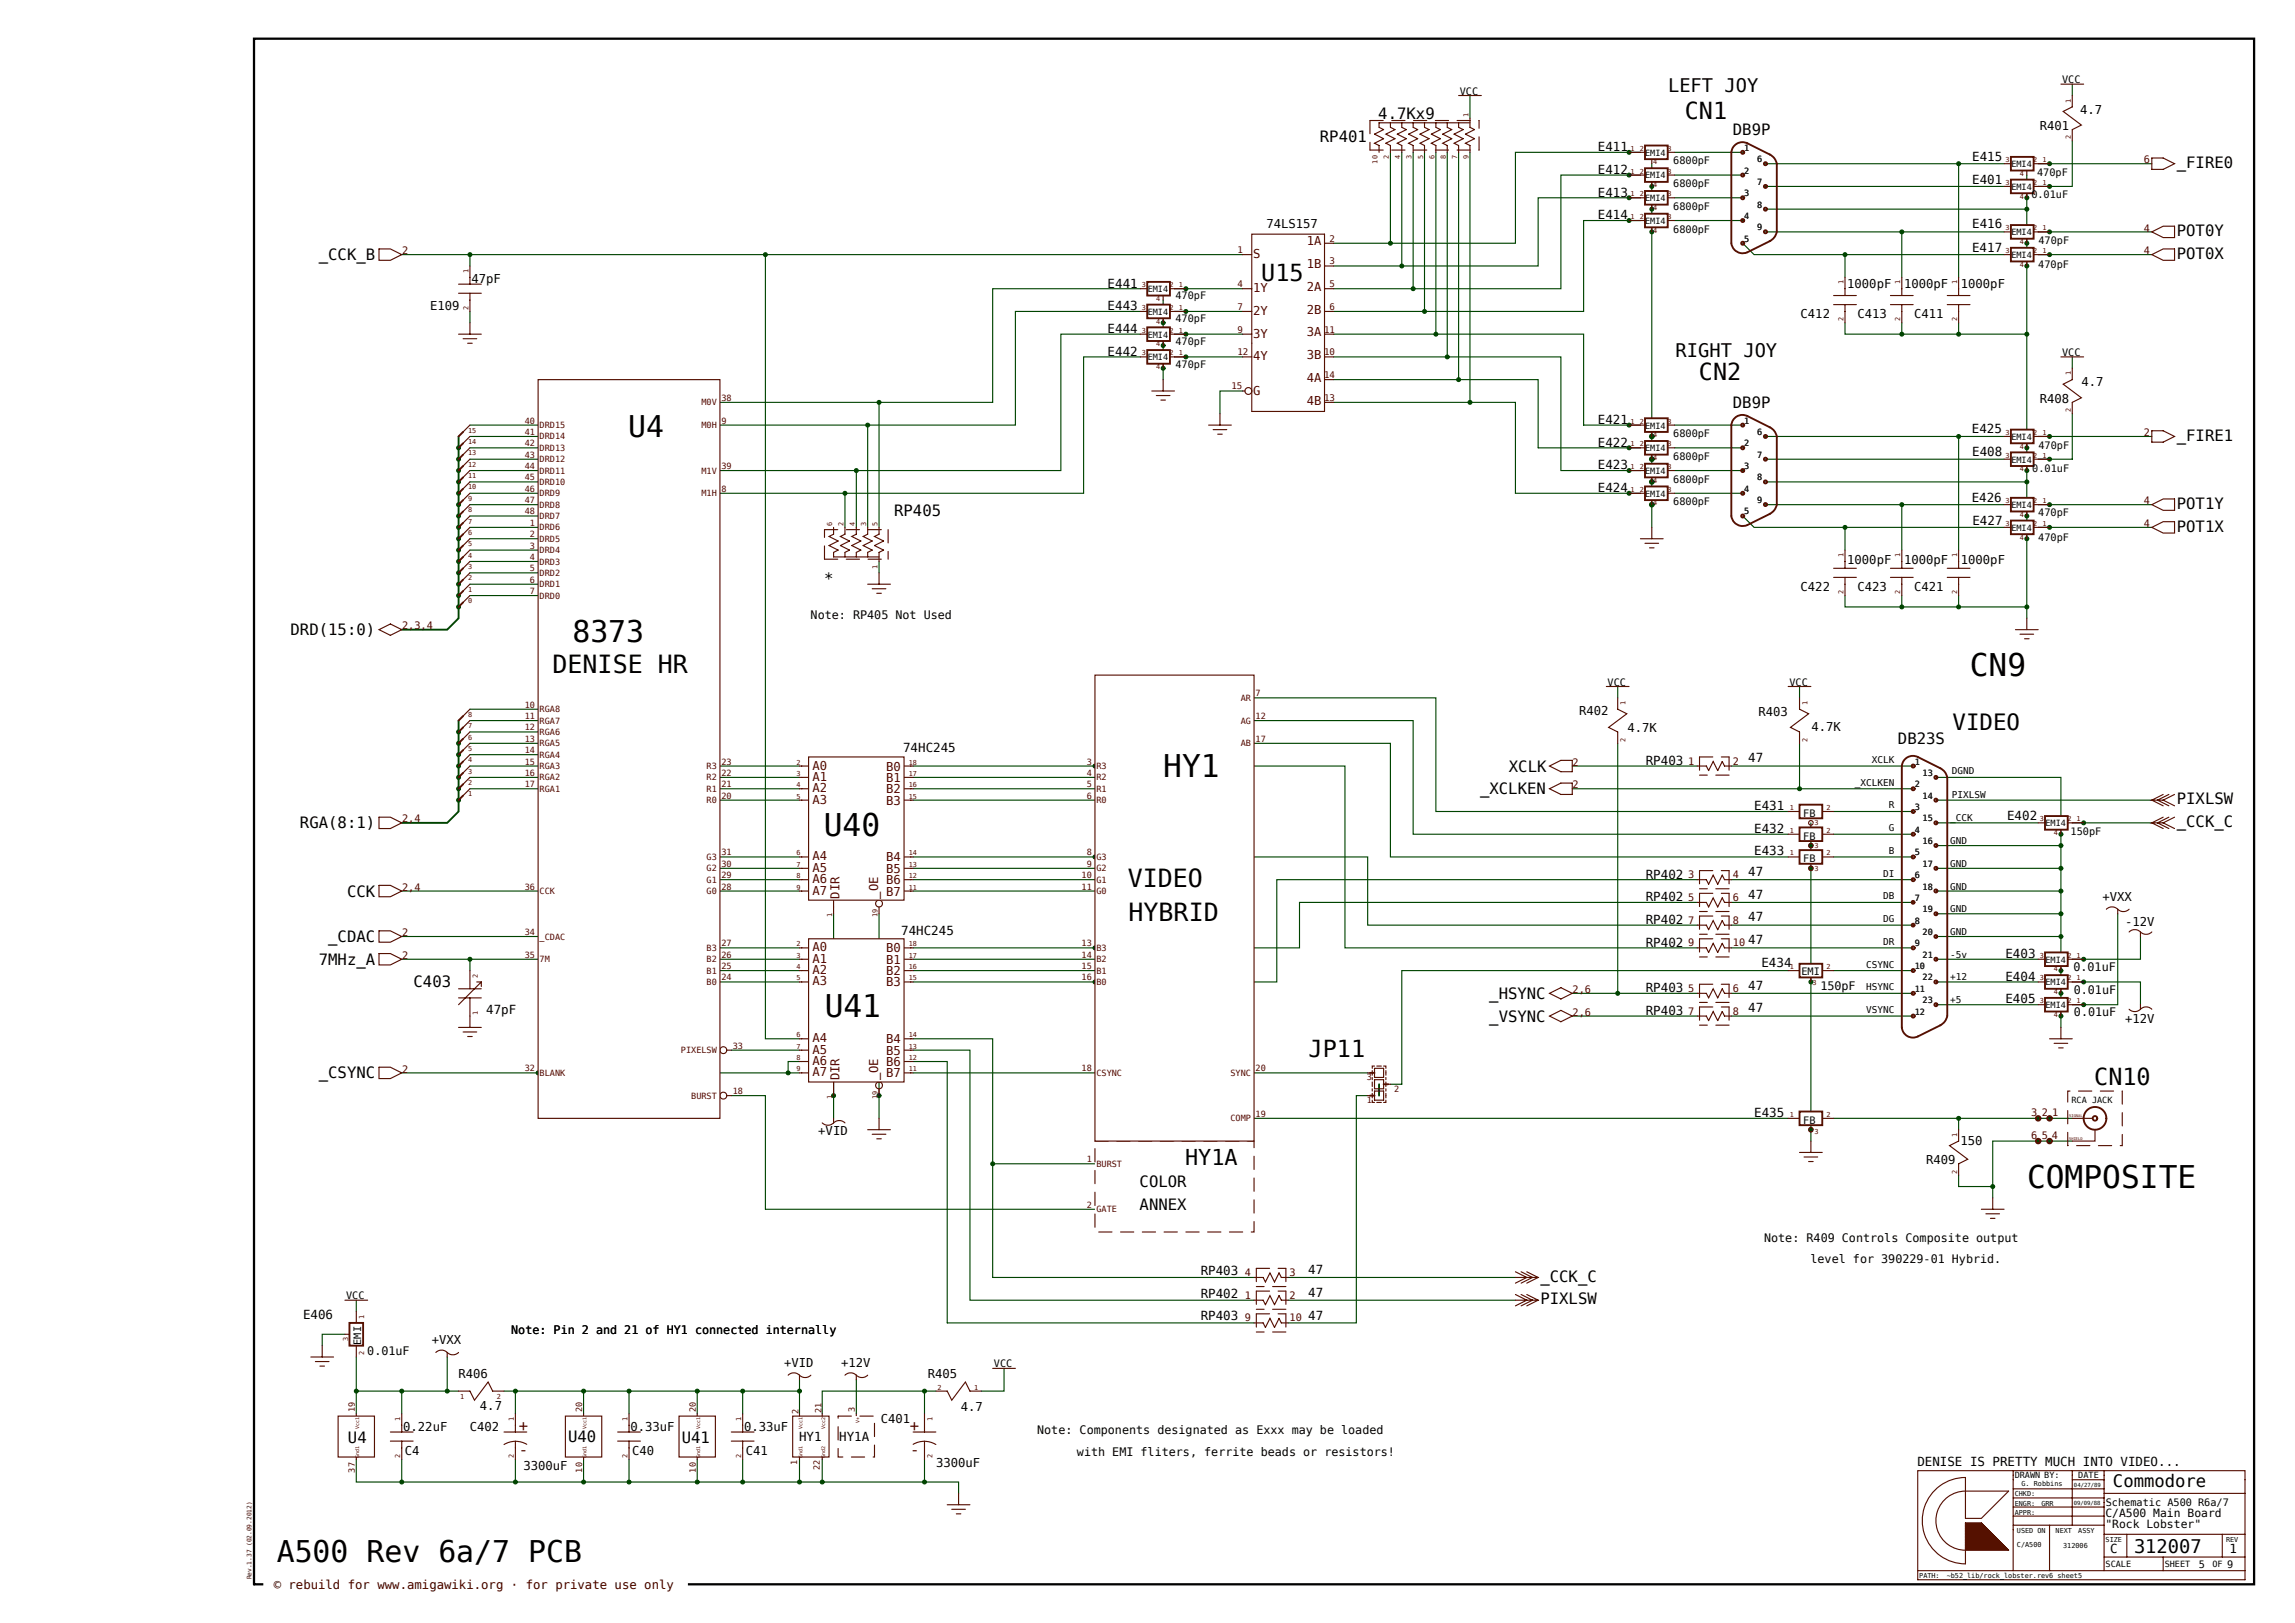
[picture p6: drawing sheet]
<svg xmlns="http://www.w3.org/2000/svg" width="420mm" height="297mm" viewBox="0 0 420 297" stroke-linecap="round" stroke-linejoin="round" font-family="sans-serif">
<defs><g id="words">
<g font-size="5.7">
<text x="360.5" y="123.7">CN9</text>
<text x="212.9" y="142.3">HY1</text>
<text x="150.7" y="152.9">U40</text>
<text x="150.9" y="186.1">U41</text>
<text x="371" y="217.3">COMPOSITE</text>
</g>
<g font-size="5.5">
<text x="115" y="80">U4</text>
<text x="104.8" y="117.5">8373</text>
<text x="50.6" y="285.9">A500 Rev 6a/7 PCB</text>
</g>
<g font-size="4.6">
<text x="101.1" y="123.2">DENISE HR</text>
<text x="206.4" y="162.3">VIDEO</text>
<text x="206.5" y="168.5">HYBRID</text>
</g>
<g font-size="4.3">
<text x="308.3" y="21.8">CN1</text>
<text x="230.8" y="51.4">U15</text>
<text x="310.9" y="69.6">CN2</text>
<text x="239.5" y="193.4">JP11</text>
<text x="383.3" y="198.6">CN10</text>
</g>
<text font-size="4.1" x="357.3" y="133.6">VIDEO</text>
<text font-size="4" x="216.9" y="213.1">HY1A</text>
<g font-size="3.4">
<text x="305.3" y="16.9">LEFT JOY</text>
<text x="306.7" y="65.3">RIGHT JOY</text>
<text x="390.5" y="284.3">312007</text>
</g>
<text font-size="3.2" x="386.7" y="272.2">Commodore</text>
<g font-size="2.9">
<text x="252.2" y="21.8">4.7Kx9</text>
<text x="241.6" y="25.9">RP401</text>
<text x="317.1" y="24.7">DB9P</text>
<text x="398.4" y="30.7">_FIRE0</text>
<text x="58.3" y="47.6">_CCK_B</text>
<text x="398.4" y="43.2">POT0Y</text>
<text x="398.4" y="47.4">POT0X</text>
<text x="317.1" y="74.6">DB9P</text>
<text x="398.4" y="80.6">_FIRE1</text>
<text x="163.6" y="94.4">RP405</text>
<text x="398.4" y="93.1">POT1Y</text>
<text x="398.4" y="97.3">POT1X</text>
<text x="150.9" y="106.9">*</text>
<text x="53.2" y="116.2">DRD(15:0)</text>
<text x="347.3" y="136.2">DB23S</text>
<text x="276.1" y="141.2">XCLK</text>
<text x="270.9" y="145.2">_XCLKEN</text>
<text x="398.4" y="147.2">PIXLSW</text>
<text x="54.9" y="151.6">RGA(8:1)</text>
<text x="398.4" y="151.4">_CCK_C</text>
<text x="63.5" y="164.1">CCK</text>
<text x="60.1" y="172.4">_CDAC</text>
<text x="58.3" y="176.5">7MHz_A</text>
<text x="75.7" y="180.7">C403</text>
<text x="272.6" y="182.8">_HSYNC</text>
<text x="272.6" y="186.9">_VSYNC</text>
<text x="58.3" y="197.3">_CSYNC</text>
<text x="208.6" y="221.4">ANNEX</text>
<text x="208.6" y="217.3">COLOR</text>
<text x="281.9" y="234.5">_CCK_C</text>
<text x="281.9" y="238.7">PIXLSW</text>
<text x="104" y="264">U40</text>
<text x="63.7" y="264.1">U4</text>
<text x="124.8" y="264.1">U41</text>
</g>
<g font-size="2.9" fill="#500">
<text x="95" y="261.8">+</text>
<text x="166.5" y="261.8">+</text>
<text x="94.9" y="266.2">-</text>
<text x="166.6" y="266.2">-</text>
</g>
<g font-size="2.3">
<text x="292.4" y="27.7">E411</text>
<text x="360.9" y="29.4">E415</text>
<text x="292.4" y="36">E413</text>
<text x="292.4" y="31.8">E412</text>
<text x="360.9" y="33.6">E401</text>
<text x="292.4" y="40.1">E414</text>
<text x="360.9" y="41.8">E416</text>
<text x="360.9" y="46.1">E417</text>
<text x="202.7" y="52.6">E441</text>
<text x="202.7" y="56.8">E443</text>
<text x="202.7" y="65.1">E442</text>
<text x="202.7" y="60.9">E444</text>
<text x="292.4" y="77.6">E421</text>
<text x="292.4" y="81.7">E422</text>
<text x="360.9" y="79.2">E425</text>
<text x="360.9" y="83.5">E408</text>
<text x="292.4" y="85.9">E423</text>
<text x="292.4" y="90.1">E424</text>
<text x="360.8" y="91.8">E426</text>
<text x="361" y="96">E427</text>
<text x="165.3" y="137.7">74HC245</text>
<text x="301.2" y="140">RP403</text>
<text x="319.9" y="139.5">47</text>
<text x="321" y="148.2">E431</text>
<text x="321" y="152.3">E432</text>
<text x="367.3" y="150.1">E402</text>
<text x="301.2" y="160.8">RP402</text>
<text x="319.9" y="160.3">47</text>
<text x="321" y="156.5">E433</text>
<text x="301.2" y="164.9">RP402</text>
<text x="319.9" y="164.4">47</text>
<text x="164.9" y="171">74HC245</text>
<text x="301.2" y="173.2">RP402</text>
<text x="301.2" y="169.1">RP402</text>
<text x="319.9" y="172.8">47</text>
<text x="319.9" y="168.6">47</text>
<text x="322.4" y="176.9">E434</text>
<text x="367" y="179.5">E404</text>
<text x="367" y="175.3">E403</text>
<text x="89" y="185.6">47pF</text>
<text x="301.2" y="185.7">RP403</text>
<text x="301.2" y="181.6">RP403</text>
<text x="319.9" y="185.2">47</text>
<text x="319.9" y="181.1">47</text>
<text x="367" y="183.6">E405</text>
<text x="321" y="204.3">E435</text>
<text x="219.7" y="233.3">RP403</text>
<text x="239.4" y="233.2">47</text>
<text x="219.7" y="237.5">RP402</text>
<text x="239.4" y="237.3">47</text>
<text x="55.5" y="241.4">E406</text>
<text x="219.7" y="241.6">RP403</text>
<text x="239.4" y="241.5">47</text>
<text x="146.2" y="263.7">HY1</text>
<text x="153.6" y="263.8">HY1A</text>
<text x="350.9" y="268.3">DENISE IS PRETTY MUCH INTO VIDEO...</text>
<text x="386.2" y="284.2">C</text>
<text x="408" y="284.2">1</text>
</g>
<text font-size="2.3" fill="#300" x="50.1" y="290.8">© rebuild for www.amigawiki.org · for private use only</text>
<g font-size="2.2">
<text x="373.3" y="23.8">R401</text>
<text x="380.7" y="20.9">4.7</text>
<text x="231.8" y="41.7">74LS157</text>
<text x="86.3" y="51.8">47pF</text>
<text x="338.1" y="52.7">1000pF</text>
<text x="348.5" y="52.7">1000pF</text>
<text x="358.9" y="52.7">1000pF</text>
<text x="78.7" y="56.7">E109</text>
<text x="329.5" y="58.2">C412</text>
<text x="339.9" y="58.2">C413</text>
<text x="350.3" y="58.2">C411</text>
<text x="380.9" y="70.7">4.7</text>
<text x="373.3" y="73.7">R408</text>
<text x="338.1" y="103.1">1000pF</text>
<text x="348.5" y="103.1">1000pF</text>
<text x="358.9" y="103.1">1000pF</text>
<text x="329.5" y="108.2">C422</text>
<text x="339.9" y="108.2">C423</text>
<text x="350.3" y="108.2">C421</text>
<text x="289" y="130.9">R402</text>
<text x="321.8" y="131">R403</text>
<text x="297.8" y="133.9">4.7K</text>
<text x="331.5" y="133.8">4.7K</text>
<text x="384.8" y="164.8">+VXX</text>
<text x="388.9" y="169.4">-12V</text>
<text x="388.9" y="187.2">+12V</text>
<text x="149.8" y="207.7">+VID</text>
<text x="358.8" y="209.5">150</text>
<text x="352.5" y="213.1">R409</text>
<text x="79" y="245.9">+VXX</text>
<text x="143.5" y="250.1">+VID</text>
<text x="153.9" y="250.1">+12V</text>
<text x="83.9" y="252.2">R406</text>
<text x="169.8" y="252.1">R405</text>
<text x="73.8" y="261.9">0.22uF</text>
<text x="86" y="261.9">C402</text>
<text x="87.8" y="258">4.7</text>
<text x="115.4" y="261.9">0.33uF</text>
<text x="136.2" y="261.9">0.33uF</text>
<text x="161.2" y="260.4">C401</text>
<text x="175.9" y="258.2">4.7</text>
<text x="74.1" y="266.2">C4</text>
<text x="95.8" y="269">3300uF</text>
<text x="115.7" y="266.2">C40</text>
<text x="136.5" y="266.2">C41</text>
<text x="171.3" y="268.5">3300uF</text>
</g>
<g font-size="2.2" fill="#500">
<text x="229.4" y="47.2">S</text>
<text x="239.1" y="44.9">1A</text>
<text x="229.4" y="53.5">1Y</text>
<text x="239.1" y="49.1">1B</text>
<text x="239.1" y="53.2">2A</text>
<text x="229.4" y="57.6">2Y</text>
<text x="239.1" y="57.4">2B</text>
<text x="229.4" y="61.8">3Y</text>
<text x="229.4" y="66">4Y</text>
<text x="239.1" y="61.6">3A</text>
<text x="239.1" y="65.7">3B</text>
<text x="239.1" y="69.9">4A</text>
<text x="229.4" y="72.2">G</text>
<text x="239.1" y="74">4B</text>
<text x="148.7" y="140.8">A0</text>
<text x="148.7" y="142.9">A1</text>
<text x="162.2" y="141">B0</text>
<text x="162.2" y="143.1">B1</text>
<text x="148.7" y="147.1">A3</text>
<text x="148.7" y="145">A2</text>
<text x="162.2" y="145.2">B2</text>
<text x="162.2" y="147.2">B3</text>
<text x="148.7" y="157.5">A4</text>
<text x="148.7" y="161.6">A6</text>
<text x="148.7" y="159.5">A5</text>
<text x="162.2" y="157.6">B4</text>
<text x="162.2" y="159.7">B5</text>
<text x="162.2" y="161.8">B6</text>
<text x="148.7" y="163.7">A7</text>
<text x="153.6" y="164.4" transform="rotate(-90 153.6 164.4)">DIR</text>
<text x="160.7" y="164.4" transform="rotate(-90 160.7 164.4)">_OE</text>
<text x="162.2" y="163.9">B7</text>
<text x="148.7" y="178.3">A2</text>
<text x="148.7" y="176.2">A1</text>
<text x="148.7" y="174.1">A0</text>
<text x="162.2" y="178.4">B2</text>
<text x="162.2" y="176.4">B1</text>
<text x="162.2" y="174.3">B0</text>
<text x="148.7" y="180.3">A3</text>
<text x="162.2" y="180.5">B3</text>
<text x="148.7" y="190.7">A4</text>
<text x="162.2" y="190.9">B4</text>
<text x="148.7" y="192.8">A5</text>
<text x="148.7" y="197">A7</text>
<text x="148.7" y="194.9">A6</text>
<text x="153.6" y="197.7" transform="rotate(-90 153.6 197.7)">DIR</text>
<text x="160.7" y="197.7" transform="rotate(-90 160.7 197.7)">_OE</text>
<text x="162.2" y="197.2">B7</text>
<text x="162.2" y="193">B5</text>
<text x="162.2" y="195.1">B6</text>
</g>
<g font-size="2.1">
<text x="148.4" y="113.3">Note: RP405 Not Used</text>
<text x="379.4" y="177.8">0.01uF</text>
<text x="333.1" y="181.1">150pF</text>
<text x="379.5" y="181.8">0.01uF</text>
<text x="379.6" y="186">0.01uF</text>
<text x="322.8" y="227.3">Note: R409 Controls Composite output</text>
<text x="331.3" y="231.1">level for 390229-01 Hybrid.</text>
<text x="93.6" y="244.1">Note: Pin 2 and 21 of HY1 connected internally</text>
<text x="67.2" y="247.9">0.01uF</text>
<text x="189.8" y="262.3">Note: Components designated as Exxx may be loaded</text>
<text x="197.1" y="266.4">with EMI fliters, ferrite beads or resistors!</text>
<text x="385.3" y="277.6">C/A500 Main Board</text>
<text x="385.3" y="279.6">&quot;Rock Lobster&quot;</text>
</g>
<g font-size="1.9">
<text x="267.2" y="17.3">VCC</text>
<text x="377.4" y="15.2">VCC</text>
<text x="306.2" y="34.3">6800pF</text>
<text x="306.2" y="30.1">6800pF</text>
<text x="372.8" y="32.1">470pF</text>
<text x="306.2" y="38.4">6800pF</text>
<text x="371.8" y="36.3">0.01uF</text>
<text x="306.2" y="42.6">6800pF</text>
<text x="373.1" y="44.7">470pF</text>
<text x="373" y="49">470pF</text>
<text x="215.1" y="58.9">470pF</text>
<text x="215.1" y="54.8">470pF</text>
<text x="215.1" y="63.1">470pF</text>
<text x="377.4" y="65.1">VCC</text>
<text x="215.1" y="67.3">470pF</text>
<text x="306.2" y="80">6800pF</text>
<text x="373.1" y="82.1">470pF</text>
<text x="306.2" y="84.2">6800pF</text>
<text x="306.2" y="88.3">6800pF</text>
<text x="371.9" y="86.3">0.01uF</text>
<text x="306.2" y="92.5">6800pF</text>
<text x="373" y="94.5">470pF</text>
<text x="373" y="98.9">470pF</text>
<text x="294.2" y="125.4">VCC</text>
<text x="327.5" y="125.4">VCC</text>
<text x="330" y="149.5">FB</text>
<text x="330" y="153.6">FB</text>
<text x="378.9" y="152.8">150pF</text>
<text x="330" y="157.8">FB</text>
<text x="329.7" y="178.3">EMI</text>
<text x="330" y="205.6">FB</text>
<text x="63.3" y="237.8">VCC</text>
<text x="66.1" y="246.1" transform="rotate(-90 66.1 246.1)">EMI</text>
<text x="181.9" y="250.2">VCC</text>
<text x="385.4" y="275.5">Schematic A500 R6a/7</text>
<text x="402.4" y="286.9">5</text>
<text x="407.6" y="287">9</text>
</g>
<g font-size="1.9" fill="#500">
<text x="392.3" y="29.9">6</text>
<text x="73.6" y="46.5">2</text>
<text x="392.3" y="46.5">4</text>
<text x="392.3" y="42.4">4</text>
<text x="392.3" y="79.8">2</text>
<text x="392.3" y="92.3">4</text>
<text x="392.3" y="96.4">4</text>
<text x="73.6" y="115.2">2,3,4</text>
<text x="287.8" y="140.1">2</text>
<text x="308.9" y="139.9">1</text>
<text x="317.1" y="139.9">2</text>
<text x="287.8" y="144.3">2</text>
<text x="73.6" y="150.5">2,4</text>
<text x="308.9" y="160.7">3</text>
<text x="317.1" y="160.7">4</text>
<text x="73.6" y="163">2,4</text>
<text x="308.9" y="164.9">5</text>
<text x="317.1" y="164.9">6</text>
<text x="73.6" y="171.3">2</text>
<text x="308.9" y="173.2">9</text>
<text x="308.9" y="169">7</text>
<text x="317.1" y="173.2">10</text>
<text x="317.1" y="169">8</text>
<text x="73.6" y="175.5">2</text>
<text x="287.8" y="185.9">2,6</text>
<text x="287.8" y="181.7">2,6</text>
<text x="308.9" y="185.7">7</text>
<text x="308.9" y="181.5">5</text>
<text x="317.1" y="185.7">8</text>
<text x="317.1" y="181.5">6</text>
<text x="73.6" y="196.3">2</text>
<text x="371.7" y="208.4">6</text>
<text x="371.7" y="204.2">3</text>
<text x="373.7" y="208.4">5</text>
<text x="373.7" y="204.3">2</text>
<text x="375.5" y="208.4">4</text>
<text x="375.6" y="204.2">1</text>
<text x="227.8" y="233.5">4</text>
<text x="236" y="233.5">3</text>
<text x="227.8" y="237.7">1</text>
<text x="236" y="237.7">2</text>
<text x="227.8" y="241.8">9</text>
<text x="236" y="241.8">10</text>
</g>
<g font-size="1.7" fill="#500">
<text x="226.4" y="46.3">1</text>
<text x="243.3" y="44.2">2</text>
<text x="226.4" y="52.6">4</text>
<text x="243.3" y="48.4">3</text>
<text x="243.3" y="52.6">5</text>
<text x="226.4" y="56.7">7</text>
<text x="243.3" y="56.7">6</text>
<text x="226.4" y="60.9">9</text>
<text x="226.4" y="65">12</text>
<text x="242.3" y="60.9">11</text>
<text x="242.3" y="65">10</text>
<text x="225.4" y="71.1">15</text>
<text x="242.3" y="69.2">14</text>
<text x="242.3" y="73.4">13</text>
</g>
<g font-size="1.7">
<text x="339.5" y="143.8">_XCLKEN</text>
<text x="342.6" y="139.6">XCLK</text>
<text x="357.2" y="141.7">DGND</text>
<text x="345.7" y="147.9">R</text>
<text x="357.2" y="146">PIXLSW</text>
<text x="345.7" y="152.1">G</text>
<text x="356.9" y="150.3">_CCK</text>
<text x="356.9" y="154.5">GND</text>
<text x="344.6" y="160.4">DI</text>
<text x="345.7" y="156.3">B</text>
<text x="356.9" y="158.6">GND</text>
<text x="344.6" y="164.6">DB</text>
<text x="356.9" y="166.9">GND</text>
<text x="356.9" y="162.8">GND</text>
<text x="344.6" y="172.9">DR</text>
<text x="344.6" y="168.7">DG</text>
<text x="356.9" y="171.1">GND</text>
<text x="341.5" y="177.1">CSYNC</text>
<text x="356.9" y="179.4">+12</text>
<text x="356.9" y="175.3">-5v</text>
<text x="341.5" y="181.2">HSYNC</text>
<text x="341.5" y="185.4">VSYNC</text>
<text x="356.9" y="183.6">+5</text>
</g>
<g font-size="1.6">
<text x="301.1" y="28.5">EMI4</text>
<text x="301.1" y="32.7">EMI4</text>
<text x="368.1" y="30.6">EMI4</text>
<text x="368.1" y="34.7">EMI4</text>
<text x="301.1" y="41">EMI4</text>
<text x="301.1" y="36.8">EMI4</text>
<text x="368.1" y="43.1">EMI4</text>
<text x="368.1" y="47.2">EMI4</text>
<text x="210" y="53.5">EMI4</text>
<text x="210" y="57.6">EMI4</text>
<text x="210" y="65.9">EMI4</text>
<text x="210" y="61.8">EMI4</text>
<text x="301.1" y="78.4">EMI4</text>
<text x="301.1" y="82.6">EMI4</text>
<text x="368.1" y="80.5">EMI4</text>
<text x="301.1" y="86.7">EMI4</text>
<text x="368.1" y="84.7">EMI4</text>
<text x="301.1" y="90.9">EMI4</text>
<text x="368.1" y="93">EMI4</text>
<text x="368.1" y="97.1">EMI4</text>
<text x="374.3" y="151.2">EMI4</text>
<text x="374.3" y="176.2">EMI4</text>
<text x="374.3" y="184.5">EMI4</text>
<text x="374.3" y="180.3">EMI4</text>
<text x="379.1" y="201.9">RCA JACK</text>
<text x="368.7" y="270.5">DRAWN BY:</text>
<text x="380.3" y="270.5">DATE</text>
<text x="385.3" y="286.7">SCALE</text>
<text x="396.2" y="286.7">SHEET</text>
<text x="404.9" y="286.7">OF</text>
</g>
<g font-size="1.6" fill="#500">
<text x="319.2" y="27.6">1</text>
<text x="321.6" y="29.7">6</text>
<text x="319.2" y="35.9">3</text>
<text x="319.2" y="31.8">2</text>
<text x="321.6" y="33.8">7</text>
<text x="319.2" y="40.1">4</text>
<text x="321.6" y="38">8</text>
<text x="319.2" y="44.2">5</text>
<text x="321.6" y="42.2">9</text>
<text x="96" y="77.5">40</text>
<text x="128.4" y="74.2">M0V</text>
<text x="132" y="73.4">38</text>
<text x="132" y="77.5">9</text>
<text x="319.2" y="77.5">1</text>
<text x="96" y="83.8">43</text>
<text x="96" y="81.7">42</text>
<text x="96" y="79.6">41</text>
<text x="98.8" y="82.5">DRD13</text>
<text x="98.8" y="80.4">DRD14</text>
<text x="98.8" y="78.3">DRD15</text>
<text x="128.4" y="78.3">M0H</text>
<text x="319.2" y="81.7">2</text>
<text x="321.6" y="79.6">6</text>
<text x="321.6" y="83.8">7</text>
<text x="96" y="90">46</text>
<text x="96" y="87.9">45</text>
<text x="96" y="85.8">44</text>
<text x="98.8" y="88.7">DRD10</text>
<text x="98.8" y="86.7">DRD11</text>
<text x="98.8" y="84.6">DRD12</text>
<text x="128.4" y="86.7">M1V</text>
<text x="132" y="85.8">39</text>
<text x="132" y="90">8</text>
<text x="319.2" y="90">4</text>
<text x="319.2" y="85.8">3</text>
<text x="321.6" y="87.9">8</text>
<text x="96" y="92.1">47</text>
<text x="96" y="94.2">48</text>
<text x="98.8" y="92.9">DRD8</text>
<text x="98.8" y="90.8">DRD9</text>
<text x="98.8" y="95">DRD7</text>
<text x="128.4" y="90.8">M1H</text>
<text x="319.2" y="94.2">5</text>
<text x="321.6" y="92.1">9</text>
<text x="97" y="100.4">3</text>
<text x="97" y="98.3">2</text>
<text x="97" y="96.2">1</text>
<text x="98.8" y="101.2">DRD4</text>
<text x="98.8" y="99.1">DRD5</text>
<text x="98.8" y="97.1">DRD6</text>
<text x="97" y="106.6">6</text>
<text x="97" y="102.5">4</text>
<text x="97" y="104.5">5</text>
<text x="98.8" y="107.5">DRD1</text>
<text x="98.8" y="103.3">DRD3</text>
<text x="98.8" y="105.4">DRD2</text>
<text x="97" y="108.7">7</text>
<text x="98.8" y="109.5">DRD0</text>
<text x="96" y="129.5">10</text>
<text x="96" y="131.6">11</text>
<text x="98.8" y="130.3">RGA8</text>
<text x="227.1" y="128.3">AR</text>
<text x="229.8" y="127.4">7</text>
<text x="229.8" y="131.6">12</text>
<text x="96" y="133.7">12</text>
<text x="96" y="135.7">13</text>
<text x="96" y="137.8">14</text>
<text x="98.8" y="132.4">RGA7</text>
<text x="98.8" y="134.5">RGA6</text>
<text x="98.8" y="136.6">RGA5</text>
<text x="227.1" y="132.4">AG</text>
<text x="227.1" y="136.6">AB</text>
<text x="229.8" y="135.7">17</text>
<text x="96" y="139.9">15</text>
<text x="96" y="142">16</text>
<text x="98.8" y="138.7">RGA4</text>
<text x="98.8" y="140.7">RGA3</text>
<text x="98.8" y="142.8">RGA2</text>
<text x="129.3" y="142.8">R2</text>
<text x="129.3" y="140.7">R3</text>
<text x="132" y="142">22</text>
<text x="132" y="139.9">23</text>
<text x="198.9" y="139.9">3</text>
<text x="198.9" y="142">4</text>
<text x="200.7" y="140.7">R3</text>
<text x="200.7" y="142.8">R2</text>
<text x="350.4" y="139.9">1</text>
<text x="351.8" y="142">13</text>
<text x="96" y="144.1">17</text>
<text x="98.8" y="144.9">RGA1</text>
<text x="129.3" y="147">R0</text>
<text x="129.3" y="144.9">R1</text>
<text x="132" y="146.1">20</text>
<text x="132" y="144.1">21</text>
<text x="198.9" y="144.1">5</text>
<text x="198.9" y="146.1">6</text>
<text x="200.7" y="144.9">R1</text>
<text x="200.7" y="147">R0</text>
<text x="350.4" y="144.1">2</text>
<text x="350.4" y="148.2">3</text>
<text x="351.8" y="146.1">14</text>
<text x="350.4" y="152.4">4</text>
<text x="351.8" y="150.3">15</text>
<text x="351.8" y="154.5">16</text>
<text x="129.3" y="161.5">G1</text>
<text x="129.3" y="159.5">G2</text>
<text x="129.3" y="157.4">G3</text>
<text x="132" y="160.7">29</text>
<text x="132" y="158.6">30</text>
<text x="132" y="156.5">31</text>
<text x="198" y="160.7">10</text>
<text x="198.9" y="156.5">8</text>
<text x="198.9" y="158.6">9</text>
<text x="200.7" y="157.4">G3</text>
<text x="200.7" y="159.5">G2</text>
<text x="200.7" y="161.5">G1</text>
<text x="350.4" y="156.5">5</text>
<text x="350.4" y="160.7">6</text>
<text x="351.8" y="158.6">17</text>
<text x="96" y="162.8">36</text>
<text x="98.8" y="163.6">CCK</text>
<text x="129.3" y="163.6">G0</text>
<text x="132" y="162.8">28</text>
<text x="198" y="162.8">11</text>
<text x="200.7" y="163.6">G0</text>
<text x="350.4" y="164.9">7</text>
<text x="351.8" y="166.9">19</text>
<text x="351.8" y="162.8">18</text>
<text x="96" y="171.1">34</text>
<text x="98.8" y="171.9">_CDAC</text>
<text x="132" y="173.2">27</text>
<text x="198" y="173.2">13</text>
<text x="350.4" y="169">8</text>
<text x="350.4" y="173.2">9</text>
<text x="351.8" y="171.1">20</text>
<text x="96" y="175.3">35</text>
<text x="98.8" y="176.1">7M</text>
<text x="129.3" y="174">B3</text>
<text x="129.3" y="176.1">B2</text>
<text x="129.3" y="178.2">B1</text>
<text x="132" y="175.3">26</text>
<text x="132" y="177.3">25</text>
<text x="132" y="179.4">24</text>
<text x="198" y="179.4">16</text>
<text x="198" y="177.3">15</text>
<text x="198" y="175.3">14</text>
<text x="200.7" y="178.2">B1</text>
<text x="200.7" y="176.1">B2</text>
<text x="200.7" y="174">B3</text>
<text x="350.4" y="177.3">10</text>
<text x="351.8" y="175.3">21</text>
<text x="351.8" y="179.4">22</text>
<text x="129.3" y="180.3">B0</text>
<text x="200.7" y="180.3">B0</text>
<text x="350.4" y="185.7">12</text>
<text x="350.4" y="181.5">11</text>
<text x="351.8" y="183.6">23</text>
<text x="134.1" y="191.9">33</text>
<text x="96" y="196.1">32</text>
<text x="98.8" y="196.9">BLANK</text>
<text x="124.6" y="192.7">PIXELSW</text>
<text x="198" y="196.1">18</text>
<text x="200.7" y="196.9">CSYNC</text>
<text x="225.2" y="196.9">SYNC</text>
<text x="229.8" y="196.1">20</text>
<text x="250.2" y="197.7">3</text>
<text x="126.5" y="201">BURST</text>
<text x="134.1" y="200.2">18</text>
<text x="250.2" y="201.9">1</text>
<text x="255.1" y="199.8">2</text>
<text x="225.2" y="205.2">COMP</text>
<text x="229.8" y="204.4">19</text>
<text x="198.9" y="212.7">1</text>
<text x="200.7" y="213.5">BURST</text>
<text x="198.9" y="221">2</text>
<text x="200.7" y="221.8">GATE</text>
<text x="64.9" y="258.4" transform="rotate(-90 64.9 258.4)">19</text>
<text x="106.5" y="258.4" transform="rotate(-90 106.5 258.4)">20</text>
<text x="127.3" y="258.4" transform="rotate(-90 127.3 258.4)">20</text>
<text x="146.1" y="258.8" transform="rotate(-90 146.1 258.8)">2</text>
<text x="150.3" y="258.6" transform="rotate(-90 150.3 258.6)">21</text>
<text x="156.4" y="258.4" transform="rotate(-90 156.4 258.4)">3</text>
<text x="64.9" y="269.5" transform="rotate(-90 64.9 269.5)">37</text>
<text x="106.5" y="269.5" transform="rotate(-90 106.5 269.5)">10</text>
<text x="127.3" y="269.5" transform="rotate(-90 127.3 269.5)">10</text>
<text x="145.9" y="268.1" transform="rotate(-90 145.9 268.1)">1</text>
<text x="150.1" y="269.1" transform="rotate(-90 150.1 269.1)">22</text>
</g>
<g font-size="1.2" fill="#500">
<text x="268.7" y="21.4" transform="rotate(-90 268.7 21.4)">1</text>
<text x="379" y="18.8" transform="rotate(-90 379 18.8)">1</text>
<text x="252.1" y="29.9" transform="rotate(-90 252.1 29.9)">10</text>
<text x="254.2" y="29.2" transform="rotate(-90 254.2 29.2)">2</text>
<text x="256.3" y="29.2" transform="rotate(-90 256.3 29.2)">4</text>
<text x="258.3" y="29.2" transform="rotate(-90 258.3 29.2)">3</text>
<text x="260.4" y="29.2" transform="rotate(-90 260.4 29.2)">5</text>
<text x="262.5" y="29.2" transform="rotate(-90 262.5 29.2)">6</text>
<text x="264.6" y="29.2" transform="rotate(-90 264.6 29.2)">8</text>
<text x="266.7" y="29.2" transform="rotate(-90 266.7 29.2)">7</text>
<text x="268.7" y="29.2" transform="rotate(-90 268.7 29.2)">9</text>
<text x="298.4" y="27.6">1</text>
<text x="300.1" y="27.6">2</text>
<text x="305.1" y="27.6">3</text>
<text x="367" y="29.7">3</text>
<text x="372.1" y="29.7">2</text>
<text x="373.8" y="29.7">1</text>
<text x="379" y="25.5" transform="rotate(-90 379 25.5)">2</text>
<text x="298.4" y="35.9">1</text>
<text x="298.4" y="31.8">1</text>
<text x="300.1" y="35.9">2</text>
<text x="300.1" y="31.8">2</text>
<text x="302.6" y="34.3">4</text>
<text x="302.6" y="30.1">4</text>
<text x="305.1" y="35.9">3</text>
<text x="305.1" y="31.8">3</text>
<text x="367" y="33.8">3</text>
<text x="369.6" y="32.2">4</text>
<text x="372.1" y="33.8">2</text>
<text x="373.8" y="33.8">1</text>
<text x="298.4" y="40.1">1</text>
<text x="300.1" y="40.1">2</text>
<text x="302.6" y="38.4">4</text>
<text x="305.1" y="40.1">3</text>
<text x="369.6" y="36.3">4</text>
<text x="302.6" y="42.6">4</text>
<text x="367" y="42.2">3</text>
<text x="367" y="46.3">3</text>
<text x="369.6" y="44.7">4</text>
<text x="372.1" y="42.2">2</text>
<text x="372.1" y="46.3">2</text>
<text x="373.8" y="42.2">1</text>
<text x="373.8" y="46.3">1</text>
<text x="85.7" y="50" transform="rotate(-90 85.7 50)">1</text>
<text x="209" y="52.6">3</text>
<text x="214.1" y="52.6">2</text>
<text x="215.7" y="52.6">1</text>
<text x="337.4" y="52.1" transform="rotate(-90 337.4 52.1)">1</text>
<text x="347.8" y="52.1" transform="rotate(-90 347.8 52.1)">1</text>
<text x="358.2" y="52.1" transform="rotate(-90 358.2 52.1)">1</text>
<text x="369.6" y="48.8">4</text>
<text x="85.7" y="56.7" transform="rotate(-90 85.7 56.7)">2</text>
<text x="209" y="56.7">3</text>
<text x="211.6" y="55.1">4</text>
<text x="211.6" y="59.2">4</text>
<text x="214.1" y="56.7">2</text>
<text x="215.7" y="56.7">1</text>
<text x="337.4" y="58.8" transform="rotate(-90 337.4 58.8)">2</text>
<text x="347.8" y="58.8" transform="rotate(-90 347.8 58.8)">2</text>
<text x="358.2" y="58.8" transform="rotate(-90 358.2 58.8)">2</text>
<text x="209" y="60.9">3</text>
<text x="209" y="65">3</text>
<text x="211.6" y="63.4">4</text>
<text x="214.1" y="60.9">2</text>
<text x="214.1" y="65">2</text>
<text x="215.7" y="60.9">1</text>
<text x="215.7" y="65">1</text>
<text x="211.6" y="67.5">4</text>
<text x="379" y="68.7" transform="rotate(-90 379 68.7)">1</text>
<text x="298.4" y="77.5">1</text>
<text x="300.1" y="77.5">2</text>
<text x="305.1" y="77.5">3</text>
<text x="379" y="75.4" transform="rotate(-90 379 75.4)">2</text>
<text x="85.7" y="83.3">13</text>
<text x="85.7" y="81.3">14</text>
<text x="85.7" y="79.2">15</text>
<text x="298.4" y="81.7">1</text>
<text x="300.1" y="81.7">2</text>
<text x="302.6" y="80">4</text>
<text x="305.1" y="81.7">3</text>
<text x="367" y="79.6">3</text>
<text x="367" y="83.8">3</text>
<text x="369.6" y="82.1">4</text>
<text x="372.1" y="79.6">2</text>
<text x="372.1" y="83.8">2</text>
<text x="373.8" y="79.6">1</text>
<text x="373.8" y="83.8">1</text>
<text x="85.7" y="89.6">10</text>
<text x="85.7" y="87.5">11</text>
<text x="85.7" y="85.4">12</text>
<text x="298.4" y="85.8">1</text>
<text x="298.4" y="90">1</text>
<text x="300.1" y="85.8">2</text>
<text x="300.1" y="90">2</text>
<text x="302.6" y="84.2">4</text>
<text x="302.6" y="88.3">4</text>
<text x="305.1" y="85.8">3</text>
<text x="305.1" y="90">3</text>
<text x="369.6" y="86.2">4</text>
<text x="85.7" y="95.8">7</text>
<text x="85.7" y="93.7">8</text>
<text x="85.7" y="91.7">9</text>
<text x="302.6" y="92.5">4</text>
<text x="367" y="92.1">3</text>
<text x="369.6" y="94.6">4</text>
<text x="372.1" y="92.1">2</text>
<text x="373.8" y="92.1">1</text>
<text x="85.7" y="100">5</text>
<text x="85.7" y="97.9">6</text>
<text x="152.3" y="96.2" transform="rotate(-90 152.3 96.2)">6</text>
<text x="154.4" y="96.2" transform="rotate(-90 154.4 96.2)">2</text>
<text x="156.4" y="96.2" transform="rotate(-90 156.4 96.2)">4</text>
<text x="158.5" y="96.2" transform="rotate(-90 158.5 96.2)">3</text>
<text x="160.6" y="96.2" transform="rotate(-90 160.6 96.2)">5</text>
<text x="337.4" y="102" transform="rotate(-90 337.4 102)">1</text>
<text x="347.8" y="102" transform="rotate(-90 347.8 102)">1</text>
<text x="358.2" y="102" transform="rotate(-90 358.2 102)">1</text>
<text x="367" y="96.2">3</text>
<text x="369.6" y="98.7">4</text>
<text x="372.1" y="96.2">2</text>
<text x="373.8" y="96.2">1</text>
<text x="85.7" y="106.2">2</text>
<text x="85.7" y="104.1">3</text>
<text x="85.7" y="102.1">4</text>
<text x="160.6" y="104.1" transform="rotate(-90 160.6 104.1)">1</text>
<text x="85.7" y="110.4">0</text>
<text x="85.7" y="108.3">1</text>
<text x="337.4" y="108.7" transform="rotate(-90 337.4 108.7)">2</text>
<text x="347.8" y="108.7" transform="rotate(-90 347.8 108.7)">2</text>
<text x="358.2" y="108.7" transform="rotate(-90 358.2 108.7)">2</text>
<text x="85.7" y="131.2">8</text>
<text x="297.5" y="129" transform="rotate(-90 297.5 129)">1</text>
<text x="330.8" y="129" transform="rotate(-90 330.8 129)">1</text>
<text x="85.7" y="137.4">5</text>
<text x="85.7" y="135.3">6</text>
<text x="85.7" y="133.2">7</text>
<text x="297.5" y="135.7" transform="rotate(-90 297.5 135.7)">2</text>
<text x="330.8" y="135.7" transform="rotate(-90 330.8 135.7)">2</text>
<text x="85.7" y="143.6">2</text>
<text x="85.7" y="141.6">3</text>
<text x="85.7" y="139.5">4</text>
<text x="145.8" y="139.9">2</text>
<text x="145.8" y="142">3</text>
<text x="166.3" y="139.9">18</text>
<text x="166.3" y="142">17</text>
<text x="85.7" y="145.7">1</text>
<text x="145.8" y="146.1">5</text>
<text x="145.8" y="144.1">4</text>
<text x="166.3" y="144.1">16</text>
<text x="166.3" y="146.1">15</text>
<text x="327.5" y="148.2">1</text>
<text x="334.3" y="148.2">2</text>
<text x="327.5" y="152.4">1</text>
<text x="332.1" y="155.2">3</text>
<text x="332.1" y="151">3</text>
<text x="334.3" y="152.4">2</text>
<text x="373.3" y="150.3">3</text>
<text x="375.9" y="152.8">4</text>
<text x="378.3" y="150.3">2</text>
<text x="380" y="150.3">1</text>
<text x="145.8" y="156.5">6</text>
<text x="145.8" y="160.7">8</text>
<text x="145.8" y="158.6">7</text>
<text x="166.3" y="156.5">14</text>
<text x="166.3" y="158.6">13</text>
<text x="166.3" y="160.7">12</text>
<text x="327.5" y="156.5">1</text>
<text x="332.1" y="159.3">3</text>
<text x="334.3" y="156.5">2</text>
<text x="145.8" y="162.8">9</text>
<text x="152.3" y="167.8" transform="rotate(-90 152.3 167.8)">1</text>
<text x="160.6" y="167.8" transform="rotate(-90 160.6 167.8)">19</text>
<text x="166.3" y="162.8">11</text>
<text x="145.8" y="173.2">2</text>
<text x="166.3" y="173.2">18</text>
<text x="87.5" y="179" transform="rotate(-90 87.5 179)">2</text>
<text x="145.8" y="177.3">4</text>
<text x="145.8" y="175.3">3</text>
<text x="145.8" y="179.4">5</text>
<text x="166.3" y="179.4">15</text>
<text x="166.3" y="177.3">16</text>
<text x="166.3" y="175.3">17</text>
<text x="327.5" y="177.3">1</text>
<text x="334.3" y="177.3">2</text>
<text x="373.3" y="179.4">3</text>
<text x="373.3" y="175.3">3</text>
<text x="375.9" y="177.8">4</text>
<text x="378.3" y="179.4">2</text>
<text x="378.3" y="175.3">2</text>
<text x="380" y="179.4">1</text>
<text x="380" y="175.3">1</text>
<text x="87.5" y="185.7" transform="rotate(-90 87.5 185.7)">1</text>
<text x="331.7" y="180.3">3</text>
<text x="373.3" y="183.6">3</text>
<text x="375.9" y="181.9">4</text>
<text x="378.3" y="183.6">2</text>
<text x="380" y="183.6">1</text>
<text x="145.8" y="191.9">7</text>
<text x="145.8" y="189.8">6</text>
<text x="166.3" y="191.9">13</text>
<text x="166.3" y="189.8">14</text>
<text x="375.9" y="186.1">4</text>
<text x="145.8" y="196.1">9</text>
<text x="145.8" y="194">8</text>
<text x="166.3" y="196.1">11</text>
<text x="166.3" y="194">12</text>
<text x="152.3" y="201" transform="rotate(-90 152.3 201)">1</text>
<text x="160.6" y="201" transform="rotate(-90 160.6 201)">19</text>
<text x="327.5" y="204.4">1</text>
<text x="332.1" y="207.6">3</text>
<text x="334.3" y="204.4">2</text>
<text x="358.2" y="208" transform="rotate(-90 358.2 208)">1</text>
<text x="358.2" y="214.8" transform="rotate(-90 358.2 214.8)">2</text>
<text x="63.7" y="245.5" transform="rotate(-90 63.7 245.5)">3</text>
<text x="66.7" y="241.3" transform="rotate(-90 66.7 241.3)">1</text>
<text x="66.7" y="248" transform="rotate(-90 66.7 248)">2</text>
<text x="84.2" y="256">1</text>
<text x="90.9" y="256">2</text>
<text x="171.5" y="254.3">2</text>
<text x="178.3" y="254.3">1</text>
<text x="73.2" y="260" transform="rotate(-90 73.2 260)">1</text>
<text x="94" y="260" transform="rotate(-90 94 260)">1</text>
<text x="114.8" y="260" transform="rotate(-90 114.8 260)">1</text>
<text x="135.6" y="260" transform="rotate(-90 135.6 260)">1</text>
<text x="170.6" y="260" transform="rotate(-90 170.6 260)">1</text>
<text x="73.2" y="266.8" transform="rotate(-90 73.2 266.8)">2</text>
<text x="94" y="266.8" transform="rotate(-90 94 266.8)">2</text>
<text x="114.8" y="266.8" transform="rotate(-90 114.8 266.8)">2</text>
<text x="135.6" y="266.8" transform="rotate(-90 135.6 266.8)">2</text>
<text x="170.6" y="266.8" transform="rotate(-90 170.6 266.8)">2</text>
</g>
<g font-size="1.2">
<text x="368.7" y="275.5">ENGR:</text>
<text x="368.7" y="273.8">CHKD:</text>
<text x="369.9" y="271.9">G. Robbins</text>
<text x="373.6" y="275.5">GRR</text>
<text x="368.7" y="277.2">APPR:</text>
<text x="369.1" y="280.5">USED ON</text>
<text x="376.2" y="280.5">NEXT</text>
<text x="380.3" y="280.5">ASSY</text>
<text x="369.1" y="283.2">C/A500</text>
<text x="377.6" y="283.3">312006</text>
<text x="385.3" y="282.2">SIZE</text>
<text x="407.4" y="282.2">REV</text>
<text x="351.2" y="288.8">PATH:</text>
<text x="356.3" y="288.8">~b52_lib/rock_lobster.rev6 sheet5</text>
</g>
<text font-size="1.1" fill="#300" x="46" y="289" transform="rotate(-90 46 289)">Rev.1.37 (02.09.2012)</text>
<g font-size="1">
<text x="379.5" y="275.4">09/09/88</text>
<text x="379.6" y="272.1">04/27/89</text>
</g>
<g font-size=".9" fill="#500">
<text x="65.8" y="261.4" transform="rotate(-90 65.8 261.4)">Vcc1</text>
<text x="107.4" y="261.4" transform="rotate(-90 107.4 261.4)">Vcc1</text>
<text x="128.1" y="261.4" transform="rotate(-90 128.1 261.4)">Vcc1</text>
<text x="146.9" y="261.4" transform="rotate(-90 146.9 261.4)">Vcc1</text>
<text x="151" y="261.4" transform="rotate(-90 151 261.4)">Vcc2</text>
<text x="157.3" y="260.4" transform="rotate(-90 157.3 260.4)">V+</text>
<text x="65.8" y="266.8" transform="rotate(-90 65.8 266.8)">Gnd1</text>
<text x="107.4" y="266.8" transform="rotate(-90 107.4 266.8)">Gnd1</text>
<text x="128.1" y="266.8" transform="rotate(-90 128.1 266.8)">Gnd1</text>
<text x="146.9" y="266.8" transform="rotate(-90 146.9 266.8)">Gnd1</text>
<text x="151" y="266.8" transform="rotate(-90 151 266.8)">Gnd2</text>
</g>
<g font-size=".7" fill="#500">
<text x="378.7" y="204.4">SIGNAL</text>
<text x="378.7" y="208.5">SHIELD</text>
</g>
</g></defs>
<path d="M46.5 7.1h366v282.8h-366z" fill="#fff" stroke="#fff" stroke-width=".18"/>
<path d="M46.5 7.1h366v282.8h-366z" fill="none" stroke="#000" stroke-width=".42"/>
<g fill="#040" stroke="#040" stroke-width=".21">
<circle cx="377.2" cy="152.7" r=".35"/>
<circle cx="86" cy="175.5" r=".35"/>
<circle cx="375.1" cy="42.4" r=".35"/>
<circle cx="381.3" cy="150.6" r=".35"/>
<circle cx="375.1" cy="204.7" r=".35"/>
<circle cx="331.4" cy="179.7" r=".35"/>
<circle cx="375.1" cy="46.6" r=".35"/>
<circle cx="373" cy="204.7" r=".35"/>
<circle cx="375.1" cy="208.8" r=".35"/>
<circle cx="329.3" cy="144.3" r=".35"/>
<circle cx="373" cy="208.8" r=".35"/>
<circle cx="375.1" cy="92.3" r=".35"/>
<circle cx="296.1" cy="181.8" r=".35"/>
<circle cx="348" cy="42.4" r=".35"/>
<circle cx="375.1" cy="30" r=".35"/>
<circle cx="358.4" cy="30" r=".35"/>
<circle cx="169.2" cy="254.6" r=".35"/>
<circle cx="94.3" cy="254.6" r=".35"/>
<circle cx="106.8" cy="254.6" r=".35"/>
<circle cx="115.1" cy="254.6" r=".35"/>
<circle cx="127.6" cy="254.6" r=".35"/>
<circle cx="135.9" cy="254.6" r=".35"/>
<circle cx="146.3" cy="254.6" r=".35"/>
<circle cx="65.2" cy="254.6" r=".35"/>
<circle cx="73.5" cy="254.6" r=".35"/>
<circle cx="81.8" cy="254.6" r=".35"/>
<circle cx="375.1" cy="96.5" r=".35"/>
<circle cx="381.3" cy="183.9" r=".35"/>
<circle cx="358.4" cy="204.7" r=".35"/>
<circle cx="364.7" cy="217.1" r=".35"/>
<circle cx="337.6" cy="46.6" r=".35"/>
<circle cx="381.3" cy="179.7" r=".35"/>
<circle cx="348" cy="92.3" r=".35"/>
<circle cx="375.1" cy="79.9" r=".35"/>
<circle cx="358.4" cy="79.9" r=".35"/>
<circle cx="331.4" cy="158.9" r=".35"/>
<circle cx="331.4" cy="154.7" r=".35"/>
<circle cx="140.1" cy="46.6" r=".35"/>
<circle cx="86" cy="46.6" r=".35"/>
<circle cx="381.3" cy="175.5" r=".35"/>
<circle cx="160.9" cy="200.5" r=".35"/>
<circle cx="152.6" cy="200.5" r=".35"/>
<circle cx="160.9" cy="73.6" r=".35"/>
<circle cx="158.8" cy="77.8" r=".35"/>
<circle cx="154.6" cy="90.3" r=".35"/>
<circle cx="266.9" cy="69.5" r=".35"/>
<circle cx="298.1" cy="81.9" r=".35"/>
<circle cx="298.1" cy="86.1" r=".35"/>
<circle cx="264.9" cy="65.3" r=".35"/>
<circle cx="262.8" cy="61.2" r=".35"/>
<circle cx="298.1" cy="77.8" r=".35"/>
<circle cx="254.5" cy="44.5" r=".35"/>
<circle cx="377.2" cy="185.9" r=".35"/>
<circle cx="377.2" cy="181.8" r=".35"/>
<circle cx="377.2" cy="177.6" r=".35"/>
<circle cx="377.2" cy="171.4" r=".35"/>
<circle cx="377.2" cy="167.2" r=".35"/>
<circle cx="377.2" cy="163.1" r=".35"/>
<circle cx="377.2" cy="158.9" r=".35"/>
<circle cx="377.2" cy="154.7" r=".35"/>
<circle cx="370.9" cy="98.6" r=".35"/>
<circle cx="370.9" cy="111.1" r=".35"/>
<circle cx="348" cy="111.1" r=".35"/>
<circle cx="358.4" cy="111.1" r=".35"/>
<circle cx="348" cy="61.2" r=".35"/>
<circle cx="358.4" cy="61.2" r=".35"/>
<circle cx="370.9" cy="94.4" r=".35"/>
<circle cx="370.9" cy="81.9" r=".35"/>
<circle cx="370.9" cy="61.2" r=".35"/>
<circle cx="370.9" cy="48.7" r=".35"/>
<circle cx="370.9" cy="44.5" r=".35"/>
<circle cx="337.6" cy="96.5" r=".35"/>
<circle cx="156.7" cy="86.1" r=".35"/>
<circle cx="83.9" cy="81.9" r=".35"/>
<circle cx="83.9" cy="84" r=".35"/>
<circle cx="83.9" cy="86.1" r=".35"/>
<circle cx="83.9" cy="88.2" r=".35"/>
<circle cx="83.9" cy="90.3" r=".35"/>
<circle cx="83.9" cy="92.3" r=".35"/>
<circle cx="83.9" cy="94.4" r=".35"/>
<circle cx="83.9" cy="100.7" r=".35"/>
<circle cx="83.9" cy="102.7" r=".35"/>
<circle cx="83.9" cy="104.8" r=".35"/>
<circle cx="83.9" cy="106.9" r=".35"/>
<circle cx="83.9" cy="109" r=".35"/>
<circle cx="83.9" cy="111.1" r=".35"/>
<circle cx="83.9" cy="98.6" r=".35"/>
<circle cx="83.9" cy="96.5" r=".35"/>
<circle cx="127.6" cy="271.2" r=".35"/>
<circle cx="106.8" cy="271.2" r=".35"/>
<circle cx="94.3" cy="271.2" r=".35"/>
<circle cx="73.5" cy="271.2" r=".35"/>
<circle cx="115.1" cy="271.2" r=".35"/>
<circle cx="135.9" cy="271.2" r=".35"/>
<circle cx="146.3" cy="271.2" r=".35"/>
<circle cx="150.5" cy="271.2" r=".35"/>
<circle cx="169.2" cy="271.2" r=".35"/>
<circle cx="260.7" cy="57" r=".35"/>
<circle cx="256.5" cy="48.7" r=".35"/>
<circle cx="258.6" cy="52.8" r=".35"/>
<circle cx="298.1" cy="90.3" r=".35"/>
<circle cx="269" cy="73.6" r=".35"/>
<circle cx="83.9" cy="133.9" r=".35"/>
<circle cx="83.9" cy="136" r=".35"/>
<circle cx="83.9" cy="138.1" r=".35"/>
<circle cx="83.9" cy="140.2" r=".35"/>
<circle cx="83.9" cy="142.3" r=".35"/>
<circle cx="83.9" cy="144.3" r=".35"/>
<circle cx="83.9" cy="146.4" r=".35"/>
<circle cx="375.1" cy="84" r=".35"/>
<circle cx="370.9" cy="88.2" r=".35"/>
<circle cx="370.9" cy="86.1" r=".35"/>
<circle cx="370.9" cy="38.3" r=".35"/>
<circle cx="370.9" cy="36.2" r=".35"/>
<circle cx="375.1" cy="34.1" r=".35"/>
<circle cx="212.9" cy="59.1" r=".35"/>
<circle cx="212.9" cy="63.2" r=".35"/>
<circle cx="212.9" cy="67.4" r=".35"/>
<circle cx="217" cy="65.3" r=".35"/>
<circle cx="217" cy="61.2" r=".35"/>
<circle cx="217" cy="57" r=".35"/>
<circle cx="217" cy="52.8" r=".35"/>
<circle cx="298.1" cy="40.4" r=".35"/>
<circle cx="298.1" cy="36.2" r=".35"/>
<circle cx="298.1" cy="32" r=".35"/>
<circle cx="298.1" cy="27.9" r=".35"/>
<circle cx="302.3" cy="42.4" r=".35"/>
<circle cx="302.3" cy="38.3" r=".35"/>
<circle cx="302.3" cy="34.1" r=".35"/>
<circle cx="331.4" cy="206.7" r=".35"/>
<circle cx="200.4" cy="173.5" r=".35"/>
<circle cx="200.4" cy="179.7" r=".35"/>
<circle cx="200.4" cy="140.2" r=".35"/>
<circle cx="144.2" cy="196.3" r=".35"/>
<circle cx="98.5" cy="196.3" r=".35"/>
<circle cx="200.4" cy="156.8" r=".35"/>
<circle cx="181.7" cy="213" r=".35"/>
</g>
<g fill="none" stroke="#040" stroke-width=".21">
<path d="M269 17.5v4.1M379.2 15.4v2.1M254.5 27.9v16.6M256.5 27.9v20.8M258.6 27.9v24.9M260.7 27.9v29.1M262.8 27.9v33.3M264.9 27.9v37.4M266.9 27.9v41.6M269 27.9v45.7M300.2 32h-14.5v20.8h-41.6M300.2 27.9h-22.9v16.6h-33.2"/>
<path d="M300.2 36.2h-18.7v12.5h-37.4M302.3 30v66.5M306.4 32h12.5M306.4 27.9h12.5M306.4 36.2h12.5M323.1 38.3h47.8M323.1 34.1h43.7M323.1 30h43.7M358.4 30v20.8M370.9 32v81.1M373 30h20.8M379.2 25.8v8.3h-6.2"/>
<path d="M73.5 46.6h12.5v2.1M86 57v2.1M86 46.6h141.4M140.1 46.6v143.5h6.2M208.7 57h-22.9v20.8h-54M208.7 52.8h-27v20.8h-49.9M212.9 54.9v14.6M214.9 52.8h12.5M214.9 57h12.5M300.2 40.4h-10.4v16.6h-45.7M306.4 40.4h12.5M318.9 44.5l2.1 2.1h45.8"/>
<path d="M323.1 42.4h43.7M337.6 59.1v2.1h33.3M337.6 46.6v4.2M348 42.4v8.4M348 59.1v2.1M358.4 59.1v2.1M373 46.6h20.8M373 42.4h20.8M86 77.8h12.5M86 79.9h12.5M158.8 77.8v18.7M160.9 73.6v22.9"/>
<path d="M208.7 65.3h-10.4v25h-66.5M208.7 61.2h-14.6v24.9h-62.3M214.9 65.3h12.5M214.9 61.2h12.5M227.4 71.6h-4.1v4.1M244.1 61.2h45.7v16.6h10.4M244.1 73.6h33.2v16.7h22.9M244.1 69.5h37.4v12.4h18.7M244.1 65.3h41.6v20.8h14.5M306.4 77.8h12.5M323.1 79.9h43.7M358.4 79.9v20.8"/>
<path d="M373 79.9h20.8M379.2 75.7v8.3h-6.2M379.2 65.3v2.1M86 88.2h12.5M86 98.6h12.5M86 84h12.5M86 94.4h12.5M86 81.9h12.5M86 90.3h12.5M86 86.1h12.5M86 96.5h12.5M86 92.3h12.5"/>
<path d="M154.6 90.3v6.2M156.7 86.1v10.4M306.4 81.9h12.5M306.4 90.3h12.5M306.4 86.1h12.5M318.9 94.4l2.1 2.1h45.8M323.1 88.2h47.8M323.1 84h43.7M323.1 92.3h43.7M337.6 96.5v4.2M348 92.3v8.4M373 96.5h20.8"/>
<path d="M373 92.3h20.8M86 109h12.5M86 104.8h12.5M86 100.7h12.5M86 106.9h12.5M86 102.7h12.5M160.9 102.7v2.1M337.6 109v2.1h33.3M348 109v2.1M358.4 109v2.1M86 129.8h12.5M86 136h12.5"/>
<path d="M86 131.9h12.5M86 138.1h12.5M86 133.9h12.5M229.5 136h25v20.8h72.7M229.5 131.9h29.1v20.8h68.6M229.5 127.7h33.3v20.8h64.4M296.1 125.6v2.1M296.1 136v45.8M329.3 125.6v2.1M329.3 136v8.3M86 144.3h12.5M86 140.2h12.5"/>
<path d="M86 142.3h12.5M131.8 144.3h14.5M131.8 158.9h14.5M131.8 140.2h14.5M131.8 146.4h14.5M131.8 142.3h14.5M131.8 156.8h14.5M167.1 140.2h79v33.3h64.5M167.1 156.8h83.2v12.5h60.3M167.1 144.3h33.3M167.1 158.9h33.3M167.1 146.4h33.3"/>
<path d="M167.1 142.3h33.3M287.7 144.3h62.4M287.7 140.2h22.9M316.8 140.2h33.3M331.4 150.6v58.2M335.6 156.8h14.5M335.6 152.7h14.5M335.6 148.5h14.5M354.3 142.3h22.9v45.7M354.3 154.7h22.9M354.3 158.9h22.9M354.3 150.6h18.7"/>
<path d="M354.3 146.4h39.5M379.2 150.6h14.6M73.5 175.5h25M73.5 163.1h25M73.5 171.4h25M86 175.5v2.1M131.8 175.5h14.5M131.8 163.1h14.5M131.8 161h14.5M131.8 173.5h14.5M131.8 177.6h14.5M131.8 179.7h14.5"/>
<path d="M152.6 167.2v37.5M160.9 167.2v37.5M167.1 175.5h33.3M167.1 163.1h33.3M167.1 161h33.3M167.1 177.6h33.3M310.6 161h-76.9v18.7h-66.6M310.6 165.1h-72.8v8.4h-70.7M316.8 169.3h33.3M316.8 161h33.3M316.8 173.5h33.3M316.8 165.1h33.3"/>
<path d="M327.2 177.6h-70.7v20.8h-2M335.6 177.6h14.5M354.3 175.5h18.7M354.3 163.1h22.9M354.3 167.2h22.9M354.3 171.4h22.9M354.3 179.7h18.7M379.2 179.7h12.5v4.2M387.6 167.2v16.7h-8.4M391.7 171.4v4.1h-12.5M73.5 196.3h72.8M133.8 192.2h12.5"/>
<path d="M146.3 194.3h-2.1v2M167.1 190.1h14.6v43.7h47.8M167.1 194.3h6.2v47.8h56.2M167.1 192.2h10.4v45.7h52M167.1 196.3h33.3M229.5 196.3h20.8M287.7 185.9h22.9M287.7 181.8h22.9M316.8 185.9h33.3M316.8 181.8h33.3M354.3 183.9h18.7M133.8 200.5h6.3v20.8h60.3"/>
<path d="M181.7 213h18.7M229.5 204.7h97.7M250.3 200.5h-2.1v41.6h-12.5M335.6 204.7h43.6M358.4 215.1v2h6.3M358.4 204.7v2M379.2 208.8h-14.5v10.4M65.2 237.9v2.1M235.7 233.8h41.6M235.7 237.9h41.6M63.1 244.2h-4.1v2M65.2 248.3v10.4"/>
<path d="M65.2 254.6h18.7M73.5 254.6v4.1M81.8 248.3v6.3M92.2 254.6h2.1v4.1M94.3 254.6h52v4.1M106.8 254.6v4.1M115.1 254.6v4.1M127.6 254.6v4.1M135.9 254.6v4.1M146.3 252.5v2.1M156.7 252.5v6.2M169.2 254.6v4.1"/>
<path d="M171.3 254.6h-20.8v4.1M183.7 250.4v4.2h-4.1M65.2 267v4.2h110.2v2.1M73.5 267v4.2M94.3 267v4.2M106.8 267v4.2M115.1 267v4.2M127.6 267v4.2M135.9 267v4.2M146.3 267v4.2M150.5 267v4.2M169.2 267v4.2"/>
</g>
<path d="M83.9 79.9v33.2l-2.1 2.1h-8.3M83.9 131.9v16.6l-2.1 2.1h-8.3M252.4 198.4v2.1" fill="none" stroke="#040" stroke-width=".35"/>
<g fill="#040" stroke="#040" stroke-width=".35">
<circle cx="302.3" cy="79.9" r=".35"/>
<circle cx="302.3" cy="84" r=".35"/>
<circle cx="302.3" cy="88.2" r=".35"/>
<circle cx="302.3" cy="92.3" r=".35"/>
</g>
<path d="M56.9 248.3h4.1M57.7 249.2h2.5M58.5 250h.9M59 246.2v2.1M65.2 258.7v.4M65.2 266.6v.4" fill="none" stroke="#510" stroke-width=".21"/>
<path d="M61.9 259.1h6.6v7.5h-6.6z" fill="#fff" stroke="#510" stroke-width=".21"/>
<path d="M311 171.8h5.4M311 171.8v3.3M316.4 175.1h-5.4M316.4 171.8v3.3" fill="none" stroke="#510" stroke-width=".21" stroke-dasharray="2.4 1.6"/>
<g fill="none" stroke="#510" stroke-width=".21">
<path d="M69.4 45.6h2l2.1 1-2.1 1h-2zM86 79.9l-1.2 1.2M86 77.8l-1.2 1.2M86 98.6l-1.2 1.2M86 96.5l-1.2 1.3M86 94.4l-1.2 1.3M86 92.3l-1.2 1.3M86 90.3l-1.2 1.2M86 88.2l-1.2 1.2M86 86.1l-1.2 1.3M86 84l-1.2 1.3M86 81.9l-1.2 1.3"/>
<path d="M69.4 115.2l2-1 2.1 1-2.1 1.1zM86 109l-1.2 1.2M86 106.9l-1.2 1.3M86 104.8l-1.2 1.3M86 102.7l-1.2 1.3M86 100.7l-1.2 1.2M86 138.1l-1.2 1.2M86 136l-1.2 1.3M86 133.9l-1.2 1.3M86 131.9l-1.2 1.2M86 129.8l-1.2 1.2M69.4 149.5h2l2.1 1.1-2.1 1h-2z"/>
<path d="M86 144.3l-1.2 1.3M86 142.3l-1.2 1.2M86 140.2l-1.2 1.2M69.4 170.3h2l2.1 1.1-2.1 1h-2zM69.4 174.5h2l2.1 1-2.1 1.1h-2zM69.4 162h2l2.1 1.1-2.1 1h-2zM86 177.6v3.3M87.2 179.7h.9v.8M88.1 179.7l-4.2 4.2M310.6 173.5h1.7l.4 .8 .8-1.7 .9 1.7 .8-1.7 .4 .9h1.2M69.4 195.3h2l2.1 1-2.1 1.1h-2zM83.9 182.6h4.2"/>
<path d="M83.9 180.9h4.2M86 182.6v3.3M73.5 258.7v3.4M79.8 247.5a1.47 1.47 0 0 1 2 0M81.8 247.5a1.47 1.47 0 0 0 2.1 0M81.8 247.5v.8M83.9 254.6h2.1l.8 1.6 2.5-3.3 .9 1.7h2M94.3 258.7v3.4M106.8 258.7v.4M71.4 262.1h4.2M71.4 263.7h4.2M73.5 263.7v3.3"/>
<path d="M92.2 262.1h4.2M94.3 263.7v3.3M96.4 264.3a4.1 4.1 0 0 0-4.2 0M106.8 266.6v.4"/>
</g>
<g fill="none" stroke="#510" stroke-width=".35">
<path d="M84.8 79l-.9 .9M84.8 99.8l-.9 .9M84.8 97.8l-.9 .8M84.8 95.7l-.9 .8M84.8 93.6l-.9 .8M84.8 91.5l-.9 .8M84.8 89.4l-.9 .9M84.8 87.4l-.9 .8M84.8 85.3l-.9 .8M84.8 83.2l-.9 .8M84.8 81.1l-.9 .8M84.8 110.2l-.9 .9"/>
<path d="M84.8 108.2l-.9 .8M84.8 106.1l-.9 .8M84.8 104l-.9 .8M84.8 101.9l-.9 .8M84.8 139.3l-.9 .9M84.8 137.3l-.9 .8M84.8 135.2l-.9 .8M84.8 133.1l-.9 .8M84.8 131l-.9 .9M84.8 145.6l-.9 .8M84.8 143.5l-.9 .8M84.8 141.4l-.9 .9"/>
</g>
<path d="M103.5 259.1h6.6v7.5h-6.6z" fill="#fff" stroke="#510" stroke-width=".21"/>
<path d="M115.1 258.7v3.4M127.6 258.7v.4M113 262.1h4.2M113 263.7h4.2M115.1 263.7v3.3M127.6 266.6v.4" fill="none" stroke="#510" stroke-width=".21"/>
<path d="M124.3 259.1h6.6v7.5h-6.6z" fill="#fff" stroke="#510" stroke-width=".21"/>
<g fill="none" stroke="#510" stroke-width=".21">
<path d="M327.2 125.6h4.2M146.3 179.7h1.7M146.3 177.6h1.7M146.3 175.5h1.7M146.3 173.5h1.7M165.4 179.7h1.7M165.4 177.6h1.7M165.4 175.5h1.7M165.4 173.5h1.7M83.9 188h4.2M84.8 188.8h2.4M85.6 189.7h.8"/>
<path d="M86 185.9v2.1M146.3 196.3h1.7M146.3 194.3h1.7M146.3 192.2h1.7M146.3 190.1h1.7M152.6 198v2.5M160.9 199.2v1.3M165.4 196.3h1.7M165.4 194.3h1.7M165.4 192.2h1.7M165.4 190.1h1.7M135.9 258.7v3.4"/>
<path d="M144.2 251.7a1.47 1.47 0 0 1 2.1 0M146.3 251.7a1.47 1.47 0 0 0 2.1 0M146.3 251.7v.8M133.8 262.1h4.2M133.8 263.7h4.2M135.9 263.7v3.3"/>
<circle cx="160.9" cy="198.6" r=".62"/>
</g>
<path d="M148 171.8h17.4v26.2h-17.4z" fill="#fff" stroke="#510" stroke-width=".21"/>
<g fill="none" stroke="#510" stroke-width=".21">
<path d="M146.3 158.9h1.7M146.3 156.8h1.7M146.3 146.4h1.7M146.3 144.3h1.7M146.3 142.3h1.7M146.3 140.2h1.7M165.4 158.9h1.7M165.4 156.8h1.7M165.4 146.4h1.7M165.4 144.3h1.7M165.4 142.3h1.7M165.4 140.2h1.7"/>
<path d="M146.3 163.1h1.7M146.3 161h1.7M152.6 164.7v2.5M160.9 166v1.2M165.4 163.1h1.7M165.4 161h1.7"/>
<circle cx="160.9" cy="165.3" r=".62"/>
</g>
<path d="M148 138.5h17.4v26.2h-17.4z" fill="#fff" stroke="#510" stroke-width=".21"/>
<g fill="none" stroke="#510" stroke-width=".21">
<path d="M86 59.1v2.1M83.9 61.2h4.2M84.8 62h2.4M85.6 62.8h.8M158.8 106.9h4.1M159.6 107.7h2.5M160.5 108.6h.8M160.9 104.8v2.1M133 192.2h.8M133 200.5h.8M150.5 205.5a1.47 1.47 0 0 0 2.1 0M152.6 205.5a1.47 1.47 0 0 1 2 0"/>
<path d="M152.6 204.7v.8M158.8 206.7h4.1M159.6 207.6h2.5M160.5 208.4h.8M160.9 204.7v2M169.2 258.7v3.4M171.3 254.6h2l.9 1.6 2.5-3.3 .8 1.7h2.1M167.1 264.3a4.1 4.1 0 0 1 4.2 0M167.1 262.1h4.2M169.2 263.7v3.3M173.3 275.4h4.2M174.2 276.2h2.5"/>
<path d="M175 277h.8M175.4 273.3v2.1"/>
<circle cx="132.4" cy="192.2" r=".62"/>
<circle cx="132.4" cy="200.5" r=".62"/>
</g>
<path d="M98.5 69.5h33.3v135.2h-33.3z" fill="#fff" stroke="#510" stroke-width=".21"/>
<g fill="none" stroke="#510" stroke-width=".21">
<path d="M227.4 52.8h1.7M227.4 57h1.7M227.4 46.6h1.7M229.1 42.9h13.3v32.4h-13.3zM242.4 44.5h1.7M242.4 48.7h1.7M242.4 52.8h1.7M242.4 57h1.7M302.3 41.6v.8M221.2 77.8h4.1M222 78.6h2.5M222.8 79.5h.9"/>
<path d="M223.3 75.7v2.1M227.4 61.2h1.7M227.4 65.3h1.7M227.4 71.6h.4M242.4 61.2h1.7M242.4 65.3h1.7M242.4 69.5h1.7M242.4 73.6h1.7M294 125.6h4.1M296.1 127.7v2.1l1.6 .8-3.3 2.5 1.7 .8v2.1M329.3 127.7v2.1l1.7 .8-3.3 2.5 1.6 .8v2.1M283.6 144.3l2.1-1h2v2.1h-2z"/>
<path d="M283.6 140.2l2.1-1.1h2v2.1h-2zM310.6 161h1.7l.4 .8 .8-1.7 .9 1.7 .8-1.7 .4 .9h1.2M310.6 165.1h1.7l.4 .9 .8-1.7 .9 1.7 .8-1.7 .4 .8h1.2M310.6 169.3h1.7l.4 .8 .8-1.6 .9 1.6 .8-1.6 .4 .8h1.2M250.3 196.3h.4M251.1 195.9v.8M251.1 197.2v.4M251.1 198v.8M251.1 199.2v.5M251.5 195.1h-.4v.4M251.5 197.6h1.7v1.6h-1.7zM251.5 195.5h1.7v1.7h-1.7z"/>
<path d="M251.5 199.7h1.7v1.6h-1.7zM252 195.1h.8M253.2 195.1h.4v.4M253.6 195.9v.8M253.6 197.2v.4M253.6 198v.8M253.6 199.2v.5M254 198.4h.5M283.6 185.9l2.1-1 2 1-2 1.1zM283.6 181.8l2.1-1.1 2 1.1-2 1zM250.3 200.5h.4M251.1 200.1v.8"/>
<path d="M251.1 201.3v.4h.4M252 201.7h.8M253.6 201.3v.4h-.4M253.6 200.1v.8"/>
<circle cx="228.5" cy="71.6" r=".62"/>
</g>
<path d="M250.7 196.3h.8M253.2 198.4h.8M250.7 200.5h.8" fill="none" stroke="#510" stroke-width=".35"/>
<path d="M311 159.3h5.4M311 159.3v3.3M316.4 159.3v3.3M311 163.5h5.4M311 163.5v3.3M311 167.6h5.4M311 167.6v3.4M316.4 162.6h-5.4M316.4 166.8h-5.4M316.4 163.5v3.3M316.4 171h-5.4M316.4 167.6v3.4" fill="none" stroke="#510" stroke-width=".21" stroke-dasharray="2.4 1.6"/>
<path d="M301 39.1h4.2v2.5h-4.2z" fill="#fff" stroke="#510" stroke-width=".35"/>
<path d="M302.3 37.4v.9M300.2 40.4h.8M305.2 40.4h1.2" fill="none" stroke="#510" stroke-width=".21"/>
<path d="M298.1 40.4h2.1" fill="none" stroke="#510" stroke-width=".21" stroke-dasharray="2.4 1.6"/>
<path d="M301 34.9h4.2v2.5h-4.2z" fill="#fff" stroke="#510" stroke-width=".35"/>
<path d="M300.2 36.2h.8M302.3 33.3v.8M305.2 36.2h1.2" fill="none" stroke="#510" stroke-width=".21"/>
<path d="M298.1 36.2h2.1" fill="none" stroke="#510" stroke-width=".21" stroke-dasharray="2.4 1.6"/>
<path d="M301 30.8h4.2v2.5h-4.2z" fill="#fff" stroke="#510" stroke-width=".35"/>
<path d="M300.2 32h.8M302.3 29.1v.9M305.2 32h1.2" fill="none" stroke="#510" stroke-width=".21"/>
<path d="M298.1 32h2.1" fill="none" stroke="#510" stroke-width=".21" stroke-dasharray="2.4 1.6"/>
<path d="M301 26.6h4.2v2.5h-4.2z" fill="#fff" stroke="#510" stroke-width=".35"/>
<path d="M300.2 27.9h.8M305.2 27.9h1.2M327.2 204.7h2.1M333.5 204.7h2.1M379.2 204.7h3.8M383.4 206.7v2.1h-4.2" fill="none" stroke="#510" stroke-width=".21"/>
<path d="M298.1 27.9h2.1M378.4 209.6v-9.9h10v9.9h-10" fill="none" stroke="#510" stroke-width=".21" stroke-dasharray="2.4 1.6"/>
<g fill="none" stroke="#510" stroke-width=".35">
<circle cx="383.4" cy="204.7" r="2.08"/>
<circle cx="383.4" cy="204.7" r=".42"/>
</g>
<path d="M329.3 203.4h4.2v2.5h-4.2z" fill="#fff" stroke="#510" stroke-width=".35"/>
<path d="M331.8 206.7l-.1-.3-.3-.1-.3 .1-.1 .3 .1 .3 .3 .1 .3-.1 .1-.3" fill="none" stroke="#510" stroke-width=".21" stroke-dasharray="2.4 1.6"/>
<g fill="none" stroke="#510" stroke-width=".35">
<path d="M316.8 27.9v16.6a2.1 2.1 0 0 0 3 1.7l4.2-2.1M319.8 26.2l4.1 2.1M319.8 26.2a2.04 2.04 0 0 0-3 1.7M323.8 28.3a2.39 2.39 0 0 1 1.4 1.7M325.2 30v12.4M325.2 42.4a2.39 2.39 0 0 1-1.4 1.7M316.8 77.8v16.6a2.1 2.1 0 0 0 3 1.7l4.2-2.1M319.8 76.1l4.1 2.1M319.8 76.2a2.04 2.04 0 0 0-3 1.6M323.8 78.2a2.39 2.39 0 0 1 1.4 1.7v12.4a2.42 2.42 0 0 1-1.4 1.7"/>
<circle cx="318.9" cy="32" r=".28"/>
<circle cx="318.9" cy="36.2" r=".28"/>
<circle cx="318.9" cy="27.9" r=".28"/>
<circle cx="323.1" cy="30" r=".28"/>
<circle cx="323.1" cy="34.1" r=".28"/>
<circle cx="323.1" cy="38.3" r=".28"/>
<circle cx="318.9" cy="40.4" r=".28"/>
<circle cx="318.9" cy="44.5" r=".28"/>
<circle cx="323.1" cy="42.4" r=".28"/>
<circle cx="318.9" cy="77.8" r=".28"/>
<circle cx="323.1" cy="79.9" r=".28"/>
<circle cx="318.9" cy="81.9" r=".28"/>
<circle cx="318.9" cy="94.4" r=".28"/>
<circle cx="318.9" cy="86.1" r=".28"/>
<circle cx="318.9" cy="90.3" r=".28"/>
<circle cx="323.1" cy="88.2" r=".28"/>
<circle cx="323.1" cy="84" r=".28"/>
<circle cx="323.1" cy="92.3" r=".28"/>
<circle cx="373" cy="208.8" r=".42"/>
<circle cx="373" cy="204.7" r=".42"/>
<circle cx="375.1" cy="208.8" r=".42"/>
<circle cx="375.1" cy="204.7" r=".42"/>
</g>
<g fill="none" stroke="#510" stroke-width=".21">
<path d="M300.2 98.6h4.2M301 99.4h2.5M302.3 96.5v2.1M301.9 100.3h.8M327.2 156.8h2.1M333.5 156.8h2.1M393.8 146.4l2.1 1.1M393.8 150.6l2.1 1M395.9 145.4l-2.1 1h2.1M395.9 149.5l-2.1 1.1h2.1M395.9 146.4l2.1 1.1M395.9 150.6l2.1 1"/>
<path d="M396.9 145.4l-2.1 1 2.1 1.1M396.9 149.5l-2.1 1.1 2.1 1M398 145.4l-2.1 1M398 149.5l-2.1 1.1M63.1 237.9h4.2M277.3 236.9l2.1 1-2.1 1.1M277.3 232.7l2.1 1.1-2.1 1M277.3 237.9h4.2M277.3 233.8h4.2M278.4 236.9l2.1 1-2.1 1.1M278.4 232.7l2.1 1.1-2.1 1M279.4 236.9l2.1 1-2.1 1.1"/>
<path d="M279.4 232.7l2.1 1.1-2.1 1"/>
</g>
<path d="M329.3 155.6h4.2v2.5h-4.2z" fill="#fff" stroke="#510" stroke-width=".35"/>
<path d="M331.8 158.9l-.1-.3-.3-.1-.3 .1-.1 .3 .1 .3 .3 .1 .3-.1 .1-.3" fill="none" stroke="#510" stroke-width=".21" stroke-dasharray="2.4 1.6"/>
<path d="M327.2 152.7h2.1M333.5 152.7h2.1" fill="none" stroke="#510" stroke-width=".21"/>
<path d="M329.3 151.4h4.2v2.5h-4.2z" fill="#fff" stroke="#510" stroke-width=".35"/>
<path d="M331.8 154.7l-.1-.3-.3-.1-.3 .2-.1 .2 .1 .3 .3 .2 .3-.1 .1-.4" fill="none" stroke="#510" stroke-width=".21" stroke-dasharray="2.4 1.6"/>
<path d="M327.2 148.5h2.1M333.5 148.5h2.1" fill="none" stroke="#510" stroke-width=".21"/>
<path d="M329.3 147.3h4.2v2.4h-4.2z" fill="#fff" stroke="#510" stroke-width=".35"/>
<g fill="none" stroke="#510" stroke-width=".21" stroke-dasharray="2.4 1.6">
<path d="M250.7 22.1v5.4M250.7 22.1h20M250.7 27.5h20M270.7 27.5v-5.4M150.9 96.9h11.6M162.5 96.9v5.4M150.9 102.3v-5.4M150.9 102.3h11.6M331.8 150.6l-.1-.3-.3-.1-.3 .1-.1 .3 .1 .3 .3 .1 .3-.1 .1-.3M229.9 236.3h5.4M229.9 236.3v3.3M229.9 232.1h5.4"/>
<path d="M229.9 232.1v3.3M235.3 239.6h-5.4M235.3 236.3v3.3M235.3 235.4h-5.4M235.3 232.1v3.3M229.9 240.4h5.4M229.9 240.4v3.4M235.3 243.8h-5.4M235.3 240.4v3.4"/>
</g>
<g fill="none" stroke="#510" stroke-width=".21">
<path d="M266.9 17.5h4.2M254.5 22.5v.8l.8 .4-1.7 .8 1.7 .9-1.7 .8 .9 .4v1.3M256.5 22.5v.8l.9 .4-1.7 .8 1.7 .9-1.7 .8 .8 .4v1.3M258.6 22.5v.8l.8 .4-1.6 .8 1.6 .9-1.6 .8 .8 .4v1.3M260.7 22.5v.8l.8 .4-1.6 .8 1.6 .9-1.6 .8 .8 .4v1.3M262.8 22.5v.8l.8 .4-1.7 .8 1.7 .9-1.7 .8 .9 .4v1.3M264.9 22.5v.8l.8 .4-1.7 .8 1.7 .9-1.7 .8 .9 .4v1.3M266.9 22.5v.8l.9 .4-1.7 .8 1.7 .9-1.7 .8 .8 .4v1.3M269 21.6v1.7l.8 .4-1.6 .8 1.6 .9-1.6 .8 .8 .4v1.3M269 22.5h-16.6v.8l.8 .4-1.7 .8 1.7 .9-1.7 .8 .9 .4v1.3M335.6 54.1h4.1M335.6 55.7h4.1"/>
<path d="M337.6 50.8v3.3M337.6 55.7v3.4M346 54.1h4.1M346 55.7h4.1M348 50.8v3.3M348 55.7v3.4M356.4 54.1h4.1M356.4 55.7h4.1M358.4 50.8v3.3M358.4 55.7v3.4M152.6 96.5v1.3l-.9 .4 1.7 .8-1.7 .8 1.7 .9-.8 .4v.8h8.3M154.6 96.5v1.3l-.8 .4 1.7 .8-1.7 .8 1.7 .9-.9 .4v.8"/>
<path d="M156.7 96.5v1.3l-.8 .4 1.6 .8-1.6 .8 1.6 .9-.8 .4v.8M158.8 96.5v1.3l-.8 .4 1.6 .8-1.6 .8 1.6 .9-.8 .4v.8M160.9 96.5v1.3l-.9 .4 1.7 .8-1.7 .8 1.7 .9-.8 .4v1.6M335.6 104h4.1M335.6 105.7h4.1M337.6 100.7v3.3M337.6 105.7v3.3M346 104h4.1M346 105.7h4.1M348 100.7v3.3M348 105.7v3.3M356.4 104h4.1"/>
<path d="M356.4 105.7h4.1M358.4 100.7v3.3M358.4 105.7v3.3M377.2 185.1v.8M329.3 210.9h4.2M330.2 211.7h2.5M331 212.6h.8M331.4 208.8v2.1M358.4 206.7v2.1l-1.6 .8 3.3 2.5-1.7 .9v2.1M364.7 219.2v2.1M229.5 237.9h1.7l.4 .9 .8-1.7 .8 1.7 .9-1.7 .4 .8h1.2M229.5 233.8h1.7l.4 .8 .8-1.7 .8 1.7 .9-1.7 .4 .9h1.2"/>
<path d="M362.6 221.3h4.2M363.4 222.1h2.5M364.3 223h.8M181.7 250.4h4.1M229.5 242.1h1.7l.4 .8 .8-1.6 .8 1.6 .9-1.6 .4 .8h1.2M354 272.8a7.9 7.9 0 0 0-1.6 8.6 7.9 7.9 0 0 0 7.3 4.8v-7.5h2.9l5 5h-7.9a5.4 5.4 0 0 1-5.4-5.4 5.4 5.4 0 0 1 5.4-5.4h7.9l-5 5h-2.9v-7.5a7.9 7.9 0 0 0-5.7 2.4zM359.7 279.1h3.3M359.7 279.5h3.7M359.7 279.9h4.1M359.7 278.9h3.1M359.7 279.3h3.5M359.7 279.7h3.9"/>
<path d="M359.7 278.8h3M359.7 279h3.2M359.7 279.2h3.4M359.7 279.2h3.5M359.7 279.4h3.6M359.7 279.6h3.8M359.7 279.8h4M368.4 269.1v18.3M368.4 279.1h16.7M368.4 277.4h16.7M368.4 275.8h16.7M368.4 274.1h16.7"/>
<path d="M368.4 272.5h16.7M375.1 279.1v8.3M379.2 269.1v10M379.2 270.8h5.9M385.1 269.1v18.3M385.1 273.3h25.8M351 287.4v1.7h59.9v-20h-59.9v18.3h59.9M359.7 280.8h5M359.7 280.4h4.6M359.7 281.2h5.4M359.7 281.6h5.8M359.7 282h6.2"/>
<path d="M359.7 282.4h6.6M359.7 282.8h7.1M359.7 283.3h7.5M359.7 280.1h4.4M359.7 280.6h4.8M359.7 281h5.2M359.7 281.4h5.6M359.7 281.8h6M359.7 282.2h6.4M359.7 282.6h6.9M359.7 283.1h7.3M359.7 283.5h7.7"/>
<path d="M359.7 280h4.2M359.7 280.1h4.3M359.7 280.2h4.4M359.7 280.3h4.5M359.7 280.5h4.7M359.7 280.7h4.9M359.7 280.8h5.1M359.7 280.9h5.1M359.7 281h5.3M359.7 281.1h5.3M359.7 281.3h5.5M359.7 281.5h5.7"/>
<path d="M359.7 281.7h5.9M359.7 281.7h6M359.7 281.9h6.1M359.7 281.9h6.2M359.7 282.1h6.3M359.7 282.3h6.5M359.7 282.5h6.7M359.7 282.6h6.8M359.7 282.7h6.9M359.7 282.8h7M359.7 282.9h7.1M359.7 283h7.2"/>
<path d="M359.7 283.2h7.4M359.7 283.4h7.6M359.7 283.5h7.8M359.7 283.6h7.8M385.1 284.9h25.8M385.1 280.8h25.8M389.2 280.8v4.1M395.9 284.9v2.5M406.7 280.8v4.1"/>
</g>
<g fill="none" stroke="#510" stroke-width=".35">
<path d="M351 138.5l4.1 2.1M351 138.6a2.04 2.04 0 0 0-3 1.6M348 140.2v47.8a2.04 2.04 0 0 0 3 1.6M355 140.6a2.39 2.39 0 0 1 1.4 1.7M356.4 142.3v43.6M355.1 187.6l-4.1 2.1M356.4 185.9a2.39 2.39 0 0 1-1.4 1.7"/>
<circle cx="350.1" cy="156.8" r=".28"/>
<circle cx="350.1" cy="148.5" r=".28"/>
<circle cx="350.1" cy="152.7" r=".28"/>
<circle cx="350.1" cy="144.3" r=".28"/>
<circle cx="350.1" cy="140.2" r=".28"/>
<circle cx="354.3" cy="142.3" r=".28"/>
<circle cx="354.3" cy="158.9" r=".28"/>
<circle cx="354.3" cy="150.6" r=".28"/>
<circle cx="354.3" cy="146.4" r=".28"/>
<circle cx="354.3" cy="154.7" r=".28"/>
<circle cx="350.1" cy="165.1" r=".26"/>
<circle cx="350.1" cy="169.3" r=".26"/>
<circle cx="350.1" cy="161" r=".28"/>
<circle cx="350.1" cy="173.5" r=".28"/>
<circle cx="350.1" cy="177.6" r=".28"/>
<circle cx="354.3" cy="171.4" r=".26"/>
<circle cx="354.3" cy="179.7" r=".28"/>
<circle cx="354.3" cy="175.5" r=".28"/>
<circle cx="354.3" cy="167.2" r=".28"/>
<circle cx="354.3" cy="163" r=".28"/>
<circle cx="350.1" cy="181.8" r=".28"/>
<circle cx="350.1" cy="185.9" r=".28"/>
<circle cx="354.3" cy="183.9" r=".28"/>
</g>
<path d="M374.2 182.6h4.2v2.5h-4.2z" fill="#fff" stroke="#510" stroke-width=".35"/>
<path d="M373 183.9h1.2M377.2 180.9v.9M378.4 183.9h.8" fill="none" stroke="#510" stroke-width=".21"/>
<path d="M381.3 183.9h-2.1" fill="none" stroke="#510" stroke-width=".21" stroke-dasharray="2.4 1.6"/>
<path d="M374.2 178.4h4.2v2.5h-4.2z" fill="#fff" stroke="#510" stroke-width=".35"/>
<path d="M373 179.7h1.2M377.2 176.8v.8M378.4 179.7h.8" fill="none" stroke="#510" stroke-width=".21"/>
<path d="M381.3 179.7h-2.1" fill="none" stroke="#510" stroke-width=".21" stroke-dasharray="2.4 1.6"/>
<path d="M374.2 174.3h4.2v2.5h-4.2z" fill="#fff" stroke="#510" stroke-width=".35"/>
<path d="M373 175.5h1.2M378.4 175.5h.8M63.1 244.2h.9M65.2 240v2.1M65.2 246.2v2.1" fill="none" stroke="#510" stroke-width=".21"/>
<path d="M381.3 175.5h-2.1" fill="none" stroke="#510" stroke-width=".21" stroke-dasharray="2.4 1.6"/>
<path d="M64 242.1h2.5v4.1h-2.5z" fill="#fff" stroke="#510" stroke-width=".35"/>
<path d="M368.8 115.2h4.2M369.7 116.1h2.5M370.5 116.9h.8M370.9 113.1v2.1M377.2 151.8v.9M375.1 190.1h4.1M375.9 190.9h2.5M376.7 191.8h.9M377.2 188v2.1" fill="none" stroke="#510" stroke-width=".21"/>
<path d="M374.2 149.3h4.2v2.5h-4.2z" fill="#fff" stroke="#510" stroke-width=".35"/>
<g fill="none" stroke="#510" stroke-width=".21">
<path d="M393.8 28.9h2.1l2.1 1.1-2.1 1h-2.1zM393.8 46.6l2.1-1h2.1v2h-2.1zM393.8 42.4l2.1-1h2.1v2.1h-2.1zM393.8 78.8h2.1l2.1 1.1-2.1 1h-2.1zM393.8 96.5l2.1-1h2.1v2h-2.1zM393.8 92.3l2.1-1h2.1v2.1h-2.1zM373 150.6h1.2M378.4 150.6h.8M327.2 177.6h2.1M331.4 178.9v.8M333.5 177.6h2.1M385.5 166.4a1.47 1.47 0 0 1 2.1 0"/>
<path d="M387.6 166.4a1.47 1.47 0 0 0 2 0M387.6 166.4v.8M389.6 170.5a1.47 1.47 0 0 1 2.1 0M391.7 170.5a1.47 1.47 0 0 0 2.1 0M391.7 170.5v.9M389.6 184.7a1.47 1.47 0 0 0 2.1 0M391.7 184.7a1.47 1.47 0 0 1 2.1 0M391.7 183.9v.8"/>
</g>
<path d="M381.3 150.6h-2.1" fill="none" stroke="#510" stroke-width=".21" stroke-dasharray="2.4 1.6"/>
<path d="M329.3 176.4h4.2v2.5h-4.2z" fill="#fff" stroke="#510" stroke-width=".35"/>
<path d="M311 138.5h5.4M311 138.5v3.3M316.4 138.5v3.3M316.4 141.8h-5.4M311 184.3h5.4M311 184.3v3.3M311 180.1h5.4M311 180.1v3.3M316.4 187.6h-5.4M316.4 184.3v3.3M316.4 183.4h-5.4M316.4 180.1v3.3" fill="none" stroke="#510" stroke-width=".21" stroke-dasharray="2.4 1.6"/>
<path d="M379.2 17.5v2.1l-1.6 .8 3.3 2.5-1.7 .8v2.1M370.9 31.2v.8M377.2 65.3h4.1M379.2 67.4v2.1l-1.6 .8 3.3 2.5-1.7 .8v2.1M310.6 140.2h1.7l.4 .8 .8-1.7 .9 1.7 .8-1.7 .4 .9h1.2M310.6 185.9h1.7l.4 .9 .8-1.7 .9 1.7 .8-1.7 .4 .8h1.2M310.6 181.8h1.7l.4 .8 .8-1.7 .9 1.7 .8-1.7 .4 .9h1.2" fill="none" stroke="#510" stroke-width=".21"/>
<path d="M368 28.7h4.2v2.5h-4.2z" fill="#fff" stroke="#510" stroke-width=".35"/>
<path d="M366.8 30h1.2M370.9 35.4v.8M372.2 30h.8" fill="none" stroke="#510" stroke-width=".21"/>
<path d="M375.1 30h-2.1" fill="none" stroke="#510" stroke-width=".21" stroke-dasharray="2.4 1.6"/>
<path d="M368 32.9h4.2v2.5h-4.2z" fill="#fff" stroke="#510" stroke-width=".35"/>
<path d="M366.8 34.1h1.2M372.2 34.1h.8M370.9 43.7v.8" fill="none" stroke="#510" stroke-width=".21"/>
<path d="M375.1 34.1h-2.1" fill="none" stroke="#510" stroke-width=".21" stroke-dasharray="2.4 1.6"/>
<path d="M368 41.2h4.2v2.5h-4.2z" fill="#fff" stroke="#510" stroke-width=".35"/>
<path d="M366.8 42.4h1.2M370.9 47.8v.9M372.2 42.4h.8" fill="none" stroke="#510" stroke-width=".21"/>
<path d="M375.1 42.4h-2.1" fill="none" stroke="#510" stroke-width=".21" stroke-dasharray="2.4 1.6"/>
<path d="M368 45.3h4.2v2.5h-4.2z" fill="#fff" stroke="#510" stroke-width=".35"/>
<path d="M366.8 46.6h1.2M372.2 46.6h.8M370.9 81.1v.8" fill="none" stroke="#510" stroke-width=".21"/>
<path d="M375.1 46.6h-2.1" fill="none" stroke="#510" stroke-width=".21" stroke-dasharray="2.4 1.6"/>
<path d="M368 78.6h4.2v2.5h-4.2z" fill="#fff" stroke="#510" stroke-width=".35"/>
<path d="M366.8 79.9h1.2M372.2 79.9h.8M370.9 85.3v.8" fill="none" stroke="#510" stroke-width=".21"/>
<path d="M375.1 79.9h-2.1" fill="none" stroke="#510" stroke-width=".21" stroke-dasharray="2.4 1.6"/>
<path d="M368 82.8h4.2v2.5h-4.2z" fill="#fff" stroke="#510" stroke-width=".35"/>
<path d="M366.8 84h1.2M370.9 93.6v.8M372.2 84h.8" fill="none" stroke="#510" stroke-width=".21"/>
<path d="M375.1 84h-2.1" fill="none" stroke="#510" stroke-width=".21" stroke-dasharray="2.4 1.6"/>
<path d="M368 91.1h4.2v2.5h-4.2z" fill="#fff" stroke="#510" stroke-width=".35"/>
<path d="M366.8 92.3h1.2M370.9 97.8v.8M372.2 92.3h.8" fill="none" stroke="#510" stroke-width=".21"/>
<path d="M375.1 92.3h-2.1" fill="none" stroke="#510" stroke-width=".21" stroke-dasharray="2.4 1.6"/>
<path d="M368 95.3h4.2v2.5h-4.2z" fill="#fff" stroke="#510" stroke-width=".35"/>
<path d="M302.3 79v.9M366.8 96.5h1.2M372.2 96.5h.8" fill="none" stroke="#510" stroke-width=".21"/>
<path d="M375.1 96.5h-2.1" fill="none" stroke="#510" stroke-width=".21" stroke-dasharray="2.4 1.6"/>
<path d="M301 76.5h4.2v2.5h-4.2z" fill="#fff" stroke="#510" stroke-width=".35"/>
<path d="M300.2 77.8h.8M305.2 77.8h1.2M302.3 83.2v.8" fill="none" stroke="#510" stroke-width=".21"/>
<path d="M298.1 77.8h2.1" fill="none" stroke="#510" stroke-width=".21" stroke-dasharray="2.4 1.6"/>
<path d="M301 80.7h4.2v2.5h-4.2z" fill="#fff" stroke="#510" stroke-width=".35"/>
<path d="M300.2 81.9h.8M302.3 87.4v.8M305.2 81.9h1.2" fill="none" stroke="#510" stroke-width=".21"/>
<path d="M298.1 81.9h2.1" fill="none" stroke="#510" stroke-width=".21" stroke-dasharray="2.4 1.6"/>
<path d="M301 84.9h4.2v2.5h-4.2z" fill="#fff" stroke="#510" stroke-width=".35"/>
<path d="M300.2 86.1h.8M302.3 91.5v.8M305.2 86.1h1.2" fill="none" stroke="#510" stroke-width=".21"/>
<path d="M298.1 86.1h2.1" fill="none" stroke="#510" stroke-width=".21" stroke-dasharray="2.4 1.6"/>
<path d="M301 89h4.2v2.5h-4.2z" fill="#fff" stroke="#510" stroke-width=".35"/>
<path d="M212.9 66.6v.8M300.2 90.3h.8M305.2 90.3h1.2" fill="none" stroke="#510" stroke-width=".21"/>
<path d="M298.1 90.3h2.1" fill="none" stroke="#510" stroke-width=".21" stroke-dasharray="2.4 1.6"/>
<path d="M210 64.1h4.1v2.5h-4.1z" fill="#fff" stroke="#510" stroke-width=".35"/>
<path d="M208.7 65.3h1.3M212.9 62.4v.8M214.1 65.3h.8" fill="none" stroke="#510" stroke-width=".21"/>
<path d="M217 65.3h-2.1" fill="none" stroke="#510" stroke-width=".21" stroke-dasharray="2.4 1.6"/>
<path d="M210 59.9h4.1v2.5h-4.1z" fill="#fff" stroke="#510" stroke-width=".35"/>
<path d="M212.9 58.2v.9M208.7 61.2h1.3M214.1 61.2h.8" fill="none" stroke="#510" stroke-width=".21"/>
<path d="M217 61.2h-2.1" fill="none" stroke="#510" stroke-width=".21" stroke-dasharray="2.4 1.6"/>
<path d="M210 55.7h4.1v2.5h-4.1z" fill="#fff" stroke="#510" stroke-width=".35"/>
<path d="M208.7 57h1.3M212.9 54.1v.8M214.1 57h.8" fill="none" stroke="#510" stroke-width=".21"/>
<path d="M217 57h-2.1" fill="none" stroke="#510" stroke-width=".21" stroke-dasharray="2.4 1.6"/>
<path d="M210 51.6h4.1v2.5h-4.1z" fill="#fff" stroke="#510" stroke-width=".35"/>
<path d="M377.2 15.4h4.1M83.9 52h4.2M83.9 53.7h4.2M86 48.7v3.3M86 53.7v3.3M208.7 52.8h1.3M214.1 52.8h.8M210.8 71.6h4.1M211.6 72.4h2.5M212.4 73.2h.9M212.9 69.5v2.1" fill="none" stroke="#510" stroke-width=".21"/>
<path d="M217 52.8h-2.1" fill="none" stroke="#510" stroke-width=".21" stroke-dasharray="2.4 1.6"/>
<path d="M200.4 208.8h29.1v16.6h-29.1z" fill="#fff" stroke="#510" stroke-width=".21" stroke-dasharray="2.4 1.6"/>
<g fill="#fff" stroke="#510" stroke-width=".21">
<path d="M200.4 123.5h29.1v85.3h-29.1z"/>
<path d="M145.1 259.1h6.6v7.5h-6.6z"/>
</g>
<path d="M146.3 258.7v.4M150.5 258.7v.4M156.7 258.7v.4M146.3 266.6v.4M150.5 266.6v.4" fill="none" stroke="#510" stroke-width=".21"/>
<path d="M153.4 259.1h6.6v7.5h-6.6z" fill="#fff" stroke="#510" stroke-width=".21" stroke-dasharray="2.4 1.6"/>
<path d="M154.6 251.7a1.47 1.47 0 0 1 2.1 0M156.7 251.7a1.47 1.47 0 0 0 2.1 0M156.7 251.7v.8" fill="none" stroke="#510" stroke-width=".21"/>
<path d="M48.3 288.5h77.5v2.7h-77.5z" fill="#fff" stroke="#fff" stroke-width=".18"/>
<use href="#words"/>
</svg>
